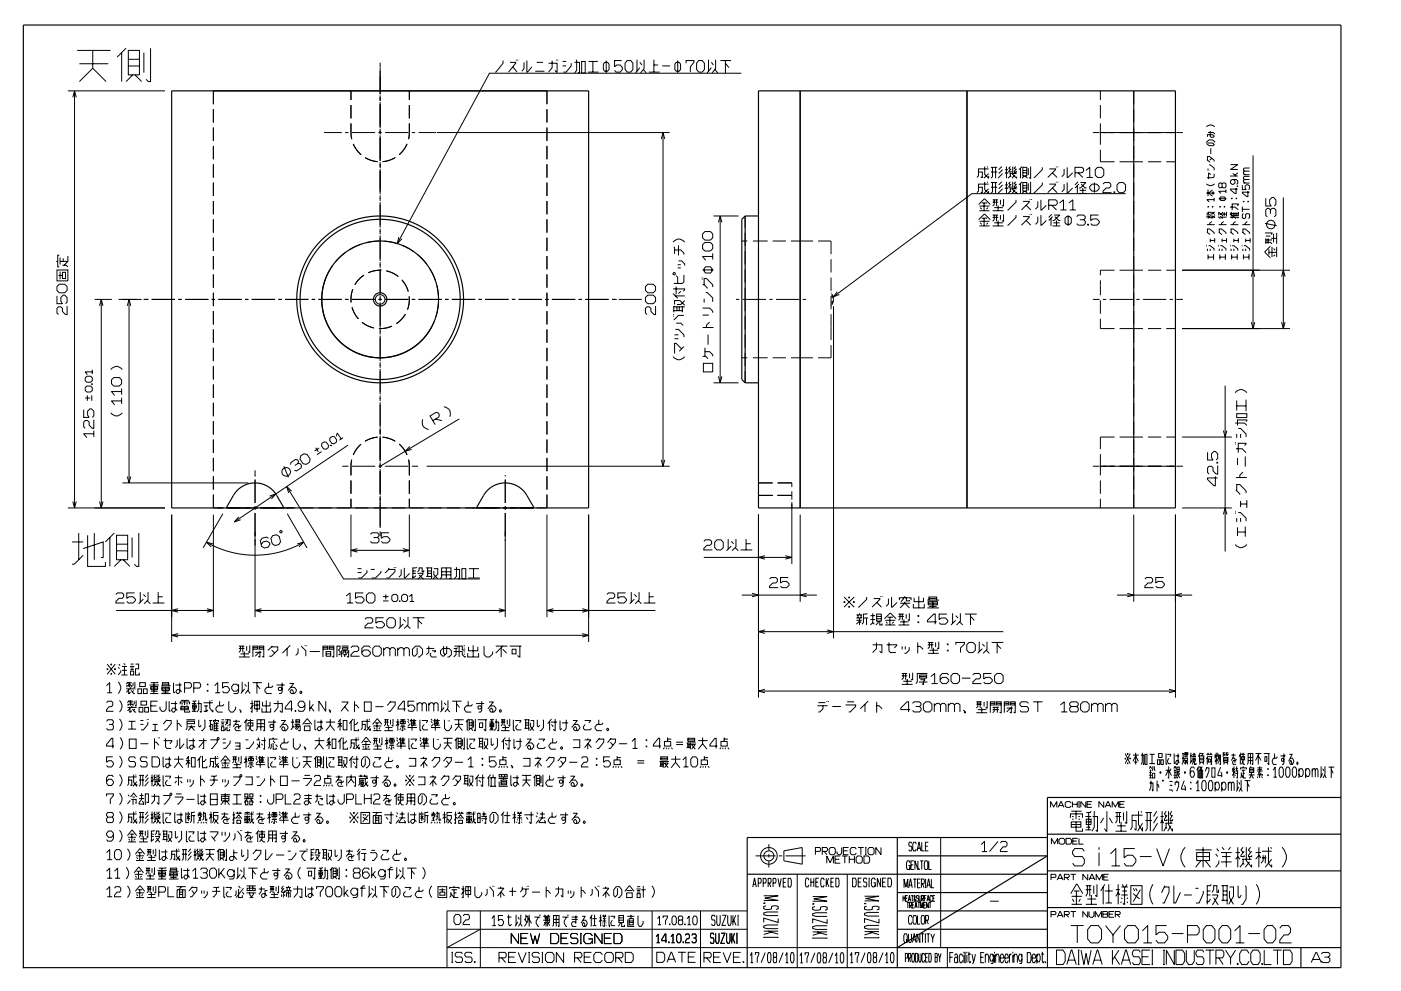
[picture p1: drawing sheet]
<svg xmlns="http://www.w3.org/2000/svg" width="420mm" height="297mm" viewBox="0 0 420 297" stroke-linecap="round" stroke-linejoin="round" font-family="sans-serif">
<g fill="none" stroke="#000" stroke-width=".3">
<path d="M23.1 15.1h10M23.8 19.1h8.7M27.8 15.1v5.3l4 4M36.5 15.8v8.6M37.8 14.4l-2.7 2.7M38.5 15.1h3.3v7.3h-3.3zM38.5 17.8h3.3M38.5 19.8h3.3M43.1 15.8v6M45.1 14.4v10h-.6l-.7-.6M114 18.8v1.4M150.8 18.1v.8l-2.1 2.7h-.2"/>
<path d="M152.9 18.7h1.7v.2l-2.1 2.7M154.8 17.9v.2M155.2 17.9v.2M157.1 18.7v1.8l-.6 .8M157.9 18.1v3.5h.3l1.2-1.6M160.9 18.7h1.9M164.5 18.9h2.5v2.7l-.6-.5M165.5 18.1v2.2l-1 1.3M166.8 17.9v.2M167.2 17.9v.2M168.7 18.4h1M168.7 19.7h1"/>
<path d="M171.2 18.9v.8l-1.5 1.9h-.8M172.2 18.7h1.5v3.2l-.4-.3M172.9 17.9v3.2l-.7 .8M174.4 18.4h1v3.5h-1zM176.5 18.4h2.7M177.7 18.4v3.2M181.3 18.7h.9l.4 .5v1.6l-.4 .5h-.9l-.4-.5v-1.6zM181.7 18.1v3.8M186.4 18.1h-2.2v1.9l.7-.5h1l.7 .8v.5l-.7 .8h-1.2l-.5-.5M188 18.1h1.1l.6 .8v1.9l-.6 .8h-1.1l-.6-.8v-1.9zM191 17.9v3.4M191.8 18.7l.7 .8"/>
<path d="M193.1 17.9v2.6l-1.1 1.4M196 19.5h1.3M196 17.9v3.7M198.5 19.7h2.4M202.7 18.7h.9l.4 .5v1.6l-.4 .5h-.9l-.4-.5v-1.6zM203.2 18.1v3.8M205.7 18.9v-.8h2.3v.6l-1 1.3v1.6M209.5 18.1h1l.7 .8v1.9l-.7 .8h-1l-.7-.8v-1.9zM212.4 17.9v3.4M213.3 18.7l.6 .8M214.5 17.9v2.6l-1 1.4M216 18.1h3.2"/>
<path d="M217.5 18.1v3.8M217.5 18.9l1 1.4M20.3 27.2h29.2M21.8 29.2l.5-2 .6 2M22.3 27.2v125M27.8 20.4l-4 4M39.8 22.4l-2 2M40.5 22.4l2 2M64 27.2v4M64 32.7v4M64 38.2v4M97.2 39.7h5.3"/>
<path d="M103.5 39.7h1M105.2 37l.2 4.7M105.2 27.2v2.8M105.2 31.5v4M105.5 39.7h7M113.5 39.7h1M114 20.3v7.9M114 28.6v1.6M114 30.6v7.6M114 38.6v1.6M115.5 39.7h7M122.7 37l-.2 4.7"/>
<path d="M122.7 27.2v2.8M122.7 31.5v4M123.5 39.7h1M125.5 39.7h5.3M131 39.7h69.8M153.7 20l1.3 1.6M160.5 21.3h2.7M164 27.2v4M164 32.7v4M164 38.2v4M176.2 21.6h3.2M191.8 20.3l-1.3 1.6"/>
<path d="M192.9 20.8l.8 1.1M194.5 21.6h3.2M198.8 39.7v100M213.3 20.3l-1.3 1.6M214.3 20.8l.9 1.1M222.2 21.9h-75.5l-27.6 51.1-3.9-.7M327.6 39.7h2M329.9 39.7h22.5M329.9 27.2v2.8M329.9 31.5v4M329.9 37v6.4M339.9 27.2v4"/>
<path d="M339.9 32.7v4M339.9 38.2v4M352.6 39.7h2M361.6 38a1.69 1.69 0 0 1 2.5 0M362.1 39.7h1.5l.5 .5M362.8 39.3v1.6l.3 .3h.5l.4-.3-.5-.5h-1.5v.6M64 43.7v4M64 49.2v4M64 54.7v4M105.9 43.1a8.8 8.8 0 0 0 2.3 3.2M109.4 47.2a8.7 8.7 0 0 0 3.8 1.3M114 40.6v7.6"/>
<path d="M114 48.6v1.6M114 50.6v7.6M114 58.6v1.6M118.5 47.2a8.8 8.8 0 0 1-3.8 1.3M122 43.1a8.7 8.7 0 0 1-2.3 3.2M164 43.7v4M164 49.2v4M164 54.7v4M198.2 41.7l.6-2 .5 2M293.3 51.6h1.2v1.6l-.5-.2M293.3 56.1h1.2v1.6l-.5-.2M295.2 49.9v2.4l1.2 1.1v-.7"/>
<path d="M295.2 54.5v2.3l1.2 1.2v-.7M295.9 49.9l.2 .3M295.9 54.5l.2 .2M296.4 50.6h-3.1v2.1l-.4 .5M296.4 55.2h-3.1v2.1l-.4 .4M296.4 52l-1.4 1.4M296.4 56.6l-1.4 1.4M297.1 50.2h1.8M297.1 51.6h1.8M297.1 54.7h1.8M297.1 56.1h1.8M297.5 50.2v2.8l-.4 .4"/>
<path d="M297.5 54.7v2.8l-.4 .5M297.6 59.9h1.6M298.1 59.9v1.4l-.5 .5M298.5 50.2v3.2M298.5 54.7v3.3M298.7 59.9v1.9M299.9 59.9v1.4M300.3 49.9l-.9 1M300.3 54.5l-.9 .9M300.6 52l-1.4 1.4M300.6 50.9l-1.2 1.1M300.6 56.6l-1.4 1.4"/>
<path d="M300.6 55.4l-1.2 1.2M300.8 59.7v2.1l-.4-.3M301.3 52l.4-.4 .5 .4M301.3 56.6l.4-.5 .5 .5M301.3 50.9h.9M301.3 55.4h.9M301.7 49.9v3.5M301.7 54.5v3.5M302.7 52h2.1M302.7 56.6h2.1M302.9 49.9l-.5 .5 .5 .5M302.9 52v.7l.2 .3"/>
<path d="M302.9 54.5l-.5 .4 .5 .5M302.9 56.6v.7l.2 .2M302.9 52.7l-.7 .7M302.9 57.3l-.7 .7M303.1 50.6l-.7 1h.7v-.3M303.1 55.2l-.7 .9h.7v-.2M303.6 49.9v2.4l1.2 1.1v-.4M303.6 54.5v2.3l1.2 1.2v-.5M304.3 52.5l-.9 .9M304.3 51.6v.4M304.3 56.1v.5M304.3 57l-.9 1"/>
<path d="M304.5 49.9l-.4 .5 .4 .5M304.5 54.5l-.4 .4 .4 .5M304.6 59.9v.7l-2.4 2.3h-.2M304.8 50.6l-.7 1h.7v-.3M304.8 55.2l-.7 .9h.7v-.2M305.9 50.4v3M305.9 54.9v3.1M306.4 49.9l-.9 1M306.4 54.5l-.9 .9M306.6 50.2h1.2v2.5h-1.2zM306.6 54.7h1.2v2.6h-1.2zM306.6 51.1h1.2"/>
<path d="M306.6 51.8h1.2M306.6 55.6h1.2M306.6 56.3h1.2M307.1 52.7l-.7 .7M307.1 57.3l-.7 .7M307.3 52.7l.7 .7M307.3 57.3l.7 .7M308.3 50.4v2.1M308.3 54.9v2.1M308.8 59.7v.2M309 49.9v3.5l-.5-.2M309 54.5v3.5l-.5-.3"/>
<path d="M309.3 59.7v.2M312 59.9v3h.3l1.4-1.4M312.5 50.2v.7l-2.4 2.3h-.2M312.5 54.7v.7l-2.4 2.3h-.2M314.6 50.6h1.8v.3l-2.3 2.3M314.6 55.2h1.8v.2l-2.3 2.3M315.5 51.8l1.4 1.4M315.5 56.3l1.4 1.4M316.7 49.9v.3M316.7 54.5v.2M317.1 49.9v.3M317.1 54.5v.2"/>
<path d="M319 50.6v1.7l-.7 .7M319 55.2v1.6l-.7 .7M319.9 50.2v3h.3l1.4-1.4M319.9 54.7v3h.3l1.4-1.4M322.3 51.8h2.1l.4-.5v-.7l-.4-.4h-2.1v3M323 55.6v2.4M323.2 51.8l1.4 1.4M323.2 54.5l-.9 .9M323.4 55.2l-1.1 1.1M323.4 58h2.4M323.7 57h1.8M323.9 54.7h1.6l-1.6 1.6h-.5"/>
<path d="M324.1 55.2l1.2 1.1h.5M324.6 56.3v1.7M325.5 51.1l1.2-.9v3M325.8 53.2h1.8M326.7 55.9l.7-.7h1.4l.7 .7v.7l-.7 .7h-1.4l-.7-.7zM328.1 54.7v3M329 50.2h1.2l.7 .7v1.6l-.7 .7h-1.2l-.7-.7v-1.6zM329.9 44.9v3.6h4.2M330.7 55.2l.4-.5h1.4l.5 .5v.7l-.5 .4h-.9l-.9 1v.4h2.5M333.9 57.5h.3v.2h-.3zM335.6 54.7h1.1l.7 .7v1.6l-.7 .7h-1.1l-.7-.7v-1.6zM335.6 48.5h7"/>
<path d="M337.4 58h-46l-41.6 31M339.9 43.7v4M339.9 49.2v4M339.9 54.7v4M344.1 48.5h4M349.6 48.5h2.8M361.6 55.1a1.69 1.69 0 0 0 2.5 0M361.6 57.9h2.5M361.8 47.9l.8 .8M362 48v-1.1h.6l1.4 1.1v.4M362.1 50.5v.7M362.1 56.8v2"/>
<path d="M362.5 49.4h.3l1.2 1v.6M363 52.3l-.7-.4v1.8M363 44.4v1.8M363.3 47.5l-.7 .5M363.5 56.9l-1.2 1 1.2 .9M363.6 57.3v1.1M364 59.8h-2.2l.7 .7M364 52.1v.9l-.4 .3h-1.8M364 59.3v1.1M364.1 42.7v-.2l-.6-.6h-1l-.7 .6v.6l.7 .6h1.1l.4-.3-.5-.5h-1.4M365.4 59.6h2.3M365.7 59.3l.3-.3h1l.4 .3v.5l-.4 .3h-1l-.3-.3z"/>
<path d="M366.4 55.1l-.4-.3-.6 .3v.9l.3 .3 .7-.3v-.9l.3-.3h.5l.3 .3v.9l-.3 .3h-.5l-.3-.3M367.5 57.3h-2.1l.6 .7M367.5 56.8v1.1M368.7 52.8h2.4M368.9 49.3h2.2l-2.2 1.5h2.2M369.2 59.4l.2 .2zM369.6 52l1 .8M369.7 53.8l.5 .4v.7l-.5 .4-.8-.4v-.7l.5-.4h1.2l.5 .4v.8l-.4 .3M370.6 59.4l.1 .2zM370.6 56.4v1.6h-.4l-1.3-1.1v-.2h2.2M370.9 55.8l.2 .1zM371.1 51.8l-.9 .7"/>
<path d="M372.4 55.5v1.3h1.2l-.3-.4v-.6l.8-.4 .5 .4v.8l-.3 .2M372.8 54.9h1.8M372.8 52.4h1.8M374.1 57.3v1.6h-.3l-1.4-1v-.3h2.2M374.6 53.8h-1.5l-.3 .3v.4l.5 .4M374.6 52.9h-1.5l-.3 .2v.4l.3 .3M374.6 51.3h-1.5l-.3 .3v.4l.5 .4M374.6 50.4h-1.5l-.3 .2v.4l.3 .3M375.7 46.6v51.9M379.5 59.4v2.3h1.6l-.5-.7v-1.1l.7-.7h.5l.7 .7v1.4l-.5 .4M384.7 59.2v39.3M16.8 78.3h.5"/>
<path d="M17.8 76.5h-.5v3.5h.5M18 77.2v2.1M18 78.3h2.3M18.7 79.5h1.2l.4 .5M18.9 77.4v.9M20.3 76.7v1.6l-1.1 1.2M64 60.2v4M64 65.7v4M64 71.2v4M64 76.7v4M99.6 79.7l-1 1.6M103.5 75.7l-2.9 2.8"/>
<path d="M108.3 73.2l-3.6 1.7M113.7 72.2l-4 .5M114 60.6v7.6M114 68.6v1.6M114 70.6v7.6M114 78.6v1.6M119.6 71.1l-.5 1.9 1.4-1.4M120.5 73.5l3.5 1.9M125.2 76.3l2.8 2.9M164 60.2v4M164 65.7v4M164 71.2v4"/>
<path d="M164 76.7v4M201.8 72.6a2.07 2.07 0 0 1 3.5 0M202 74l.2 .2v1.9M202.2 74.9h1.9l.9 .9v.5M203.2 79.3h.9M203.4 78.2h.9l1 .9v.5M203.4 73.5v3M210.6 73.4l.7-.7h1.7l.7 .7v1.1l-.7 .7h-1.7l-.7-.7zM210.6 70.1l.7-.7h1.7l.7 .7v1.2l-.7 .7h-1.7l-.7-.7zM211.6 80h1.4l.4 .4v1l-.4 .4h-1.4l-.5-.4v-1zM213.7 76.9h-3.1l1 1.1M213.7 75.9v1.9"/>
<path d="M213.9 64.7h7.5M215.4 66.7l.5-2 .5 2M215.9 64.7v50M222.4 72.2h1.6M223.4 64.7v3.5M223.4 69.7v4M223.4 75.2v4M225.7 72.2h4.4M227.4 64.7v3.5M227.4 69.7v4M227.4 75.2v4M231.6 72.2h4"/>
<path d="M237.1 72.2h6.7M245.3 72.2h3.8v4M249.1 77.7v4M293.4 61.3l1.6-1.6h.3l1.6 1.6M293.4 65.8l1.6-1.6h.3l1.6 1.6M293.6 63.2h3.1M293.6 61.8h3.1M293.6 67.7h3.1M293.6 66.3h3.1M293.8 62.2l.5 .5M293.8 66.8l.5 .4M294.3 60.8h1.6"/>
<path d="M294.3 65.4h1.6M295 60.8v2.4M295 65.4v2.3M296.2 62.2l-.5 .5M296.2 66.8l-.5 .4M297.6 65.1h1.6M297.6 63.2h3.2M297.6 60.6h1.6M297.6 67.7h3.2M297.6 64.4h1.6M298.1 64.4v1.4l-.5 .5M298.1 62.2h2.5"/>
<path d="M298.1 66.8h2.5M298.7 64.4v1.9M299.2 61.5v1.7M299.2 66.1v1.6M299.9 64.4v1.4M300.8 64.2v2.1l-.4-.2M304.6 64.4v.7l-2.4 2.4h-.2M306.7 60.4h1.9v.2l-2.4 2.3M306.7 64.9h1.9v.2l-2.4 2.4M307.6 61.5l1.4 1.4M307.6 66.1l1.4 1.4M308.8 64.2v.2"/>
<path d="M309.3 64.2v.2M311.1 60.4v1.6l-.7 .7M311.1 64.9v1.6l-.7 .7M312 64.4v3.1h.3l1.4-1.4M314.4 61.5h2.1l.4-.4v-.7l-.4-.5h-2.1v3M315.1 65.4v2.3M315.3 61.5l1.4 1.4M315.3 64.2l-.9 .9M315.5 67.7h2.4M315.5 64.9l-1.1 1.2M315.8 66.8h1.9M316 64.4h1.7l-1.7 1.7h-.5"/>
<path d="M316.3 64.9l1.1 1.2h.5M316.7 66.1v1.6M317.7 60.8l1.1-.9v3M317.9 62.9h1.9M319.3 65.4l.5-.5h.9l.5 .5v1.4l-.5 .4h-.9l-.5-.4zM320.2 64.4v3.3M320.4 60.8l1.2-.9v3M320.7 62.9h1.9M322.8 64.9l.5-.5h1.6l.4 .5v.5l-.4 .4M323.7 65.8h1.2l.4 .5v.7l-.4 .5h-1.6l-.5-.5M326.1 67.2h.2v.3h-.2zM329.3 64.4h-2.3v1.7l.7-.5h1.1l.8 .7v.5l-.8 .7h-1.3l-.5-.5"/>
<path d="M339.9 60.2v4M339.9 65.7v4M339.9 71.2v4M339.9 76.7v4M361.6 64.2h.7l.3 .2M361.6 73.5h.2M361.6 73.8h.2M361.6 65h1.2M361.8 69.6l.8 .8M361.8 67.3h2.3M361.8 64.6l.2 .1M362 69.7v-1.1h.6l1.4 1.1v.4"/>
<path d="M362 74.6v.6M362 65.2l-.2 .2M362.1 63.6h1.2l.8 .7M362.1 61.9l.2 .2zM362.1 63.5v.7M362.1 76.3v1.4M362.1 77.1h1.7M362.3 73.6h.5l1.2 1v.5M362.3 64.6v.9M362.8 71.5v1.1M362.8 74.6v.6M362.8 72.1h1.3"/>
<path d="M363 64.6l-.5 .4 .5 .4M363.3 66.4l-.7 .5v.4M363.3 64.8h.3l.5 .6M363.3 64.6v.9M363.5 61.9l.1 .2zM363.8 76.1v1.8M364.1 64.6l-.6 .6h-.4M364.1 63.5l-.8 .7h-.5M364.1 71.4v1.3M365.2 73.5h.2M365.2 73.8h.2M365.2 65l.7 .5"/>
<path d="M365.4 69.6l.8 .8M365.4 64.6v-1l1.1 1v.2M365.4 67.3h2.3M365.5 69.7v-1.1h.7l1.3 1.1v.4M365.5 74.6v.6M365.7 61.9l.2 .2zM365.7 77.1h1.7M365.7 76.3v1.4M365.7 64.8l.8 .7M365.9 73.6h.5l1.1 1v.5M366 65.1h1.7M366.4 72.1h1.3"/>
<path d="M366.4 71.5v1.1M366.4 74.6v.6M366.5 63.5v.3l-.8 .6M366.5 64.2h1.2M366.9 66.4l-.7 .5v.4M367 61.9l.2 .2zM367 63.6v1.1M367.4 76.1v1.8M367.7 63.5v1.3M367.7 71.4v1.3M368.7 65.1h2.5l-.1 .3M368.7 63.8l.4 .2h2.1"/>
<path d="M368.7 62.1h1.5l1 .8M368.7 73.5h.2M368.7 73.8h.2M368.7 64.2l.5 .4M368.9 69.6l.8 .8M368.9 67.3h2.3M369.1 69.7v-1.1h.6l1.4 1.1v.4M369.1 74.6v.6M369.2 63.5v1.1h2v-1.1M369.2 77.1h1.7M369.2 76.3v1.4M369.4 73.6h.5l1.2 1v.5"/>
<path d="M369.4 64.8v.7M369.7 64.8l.9 .7M369.9 72.1h1.3M369.9 63.6v1M369.9 71.5v1.1M369.9 74.6v.6M370.4 66.4l-.7 .5v.4M370.6 63.6v1M370.9 61.7l.3-.6h-1.8v1.9M370.9 76.1v1.8M371.2 71.4v1.3M372.3 73.5h.1"/>
<path d="M372.3 73.8h.1M372.4 69.6l.9 .8M372.4 67.3h2.4M372.4 62.7h2.2M372.4 61.9v1.6M372.6 69.7v-1.1h.7l1.3 1.1v.4M372.6 74.6v.6M372.8 64l-.4 .3v.9l.7 .3 .3-.3v-.9l.4-.3h.5l.3 .3v.9l-.3 .3M372.8 60.4l.1 .1zM372.8 77.1h1.6M372.8 76.3v1.4M372.9 73.6h.5l1.2 1v.5"/>
<path d="M373.4 72.1h1.4M373.4 71.5v1.1M373.4 74.6v.6M373.9 66.4l-.6 .5v.4M374.1 60.4l.2 .1zM374.4 76.1v1.8M374.8 71.4v1.3M379.2 69.8h2.1l-.2 .5M379.2 66.9l3.5 .7M379.5 72.6h1.4l.4 .5M379.5 71.4v1.7M379.5 71.9h1.8"/>
<path d="M379.5 70.7h1.4M380.2 71.4v1.7M380.4 75.6h2.3M380.4 74.7v1.6M380.9 64.1v-1.2l.4-.5h.7l.5 .5v1.6l-.5 .5M380.9 62.9l-.5-.5h-.5l-.4 .5v1.6l.4 .5M380.9 73.8l-1.7 1.6v.2l1.7 1.7M381.1 71.4h1.6M381.3 74v3M381.8 74.5l.5 .4M381.8 70v2.6M382.3 76.3l-.5 .5"/>
<path d="M382.7 69.8v3.3M382.7 74v3M17.1 88.7v2.3h1.6l-.5-.7v-1.2l.7-.7h.5l.7 .7v1.4l-.5 .5M17.1 85.9l.7-.7h1.6l.7 .7v1.1l-.7 .7h-1.6l-.7-.7zM17.1 80.9h3.2v3.3h-3.2zM17.5 82.5h1.2M18 81.4v2.3M18.7 81.6h.9v1.9h-.9zM20.1 91.7v2.6h-.5l-.9-1v-.9l-.5-.5h-.7l-.4 .5v1.4l.4 .5M28.4 89.7h5.1M29.8 91.7l.6-2 .5 2M30.4 89.7v62.5"/>
<path d="M35.5 89.7h7M38.2 91.7l.5-2 .5 2M38.7 89.7v55M43 89.7h1.5M45.5 89.7h7M53.5 89.7h1M55.5 89.7h7M63.5 89.7h1M64 82.2v4M64 87.7v4M64 93.2v4M64 98.7v4"/>
<path d="M65.5 89.7h7M73.5 89.7h1M75.5 89.7h7M83.5 89.7h1M85.5 89.7h7M93.5 89.7h1M95.5 89.7h7M103.5 89.7h1M105.5 89.7h7M105.8 86.7a8.8 8.8 0 0 0-.5 3.9M107.4 95.6a8.7 8.7 0 0 1-1.9-3.5 8.8 8.8 0 0 0 1.9 3.5M108.5 96.6a8.7 8.7 0 0 0 3.6 1.7"/>
<path d="M109.1 82.4a8.7 8.7 0 0 0-2.7 2.9M113.5 89.7h1M114 80.6v7.6M114 88.6v1.6M114 90.6v7.6M114 98.6v1.6M114.3 81a8.8 8.8 0 0 0-3.9 .7M114.3 81a8.7 8.7 0 0 0-3.9 .7M115.5 89.7h7M115.8 81.2a8.8 8.8 0 0 1 3.6 1.7 8.8 8.8 0 0 0-3.6-1.7zM117.5 97.7a8.7 8.7 0 0 1-3.9 .8M120.5 83.9a8.8 8.8 0 0 1 1.9 3.5 8.7 8.7 0 0 0-1.9-3.5"/>
<path d="M121.5 94.1a8.8 8.8 0 0 1-2.7 2.9M122.7 88.8a8.8 8.8 0 0 1-.5 4M123.5 89.7h1M125.5 89.7h7M128.8 80.5l1.7 3.6M130.2 96.3l-.9 1.8M131 85.5l.5 4M131.4 91l-.7 3.9M133.5 89.7h1M135.5 89.7h7M143.5 89.7h1M145.5 89.7h7"/>
<path d="M153.5 89.7h1M155.5 89.7h7M163.5 89.7h1M164 82.2v4M164 87.7v4M164 93.2v4M164 98.7v4M165.5 89.7h7M173.5 89.7h1M175.5 89.7h7M184.5 89.7h-1h1.4M185.5 89.7h6.9"/>
<path d="M193.5 89.1l.7-.7h1.6l.7 .7v1.2l-.7 .7h-1.6l-.7-.7zM193.5 85.9l.7-.7h1.6l.7 .7v1.1l-.7 .7h-1.6l-.7-.7zM196.5 91.7v2.6h-.4l-1-1v-.9l-.4-.5h-.7l-.5 .5v1.4l.5 .5M201.8 86.6h3.5l-.5 .7M201.8 81.9l.4-.2 .3 .4-.5 .3zM201.8 94.7h.2M201.8 94.3h.2M201.8 88l1.4 1.4M202 91.7v1.9M202 93.1h2.6M202 91.9h3.3M202.2 91.2v-1.1h1.7l1.4 1.4"/>
<path d="M202.5 98.7h.9l1.6 1.6v.7M202.5 88.7h2.8M202.7 96.8h1.4l.7 .7M202.7 82.6l.5 .5v1.8M202.7 85.9v2.3M202.9 91.9v1.2M203.2 80.3h.9M203.6 91.9v1.2M204.1 87.3l-.7 .7M204.6 91.7v1.9M205 94.5h-1.6l-1.4 1.4M205 82.4v2.1l-.4 .4h-2.6"/>
<path d="M205.3 90.1l-1.2 1.1h-1.2M210.4 83.7h.2M210.4 83.2h.2M210.6 92.3h2.1l1 1v.4M210.6 85.3h.5l.9 1.2M210.6 98.2h3.3M210.6 94.4h1.9M210.6 80.9h3.3M211.1 85.3v-1.8h.7l1.9 1.8v.7M211.1 89.5v1.2M211.6 87.7h.4l1.7 1.6v1.2M212.7 96.5l-.9 1v.7"/>
<path d="M220.6 89.7h1M222.6 89.7h7M223.4 80.7v4M223.4 86.2v7M223.4 94.7v4M227.4 80.7v4M227.4 86.2v7M227.4 94.7v4M230.6 89.7h1M232.6 89.7h7M240.6 89.7h1M249.1 83.2v4"/>
<path d="M249.1 88.7v4M249.1 94.2v7.7M249.1 87.7l.1 .2M249.2 91.5l-.1 .2M249.4 88.1l.1 .2M249.5 88.3l.4 1.4-.4 1.5M249.5 88.3v1.1M249.5 90.1v1.1M249.5 91.2l-.1 .2M249.9 91.7v99.6M251 87.4l-1.2 1.6 1.8-.7M327.6 89.7h2"/>
<path d="M329.9 95.5v3h4.2M329.9 84v4.5M329.9 90v4M330.6 89.7h1M332.6 89.7h7M334.1 81h-4.2v1.5M335.6 98.5h7M335.6 81h7M339.9 82.2v4M339.9 87.7v4M339.9 93.2v4M339.9 98.7v4"/>
<path d="M340.6 89.7h1M342.6 89.7h7M344.1 98.5h4M344.1 81h4M349.6 98.5h2.8M349.6 81h2.8M350.6 89.7h1M352.6 89.7h2M354.4 98.5h32.3M354.4 81h32.3M375.1 82.9l.6-1.9 .5 1.9M375.1 96.5l.6 2 .5-2"/>
<path d="M384.2 82.9l.5-1.9 .5 1.9M384.2 96.5l.5 2 .5-2M25.5 113.2l.5-.4h1.2l.5 .4v.9l-.5 .5h-1.2l-.5-.5zM25.5 119.3h1.5M26 115.7h1.2l.5 .5v.8l-.5 .5h-1.2l-.5-.5v-.8zM26.2 118.5v1.6M27.5 115l.2 .2zM27.5 118.5v1.6M27.7 111.4h-2.2l.7 .9M27.7 110.8v1.3M33.2 110.7a2.07 2.07 0 0 1 3.5 0M34.1 113.1h1.7l.7 .7v1.2l-.7 .7h-1.7l-.7-.7v-1.2z"/>
<path d="M36.5 117.3h-3.1l1 1.2M36.5 116.4v1.9M36.5 119.2v1.9M64 104.2v4M64 109.7v4M64 115.2v4M114 100.6v7.6M114 108.6v1.6M114 110.6v7.6M114 118.6v1.6M164 104.2v4M164 109.7v4"/>
<path d="M164 115.2v4M201.8 106.9a2.07 2.07 0 0 0 3.5 0M202.2 100.3h1.2M202.2 101.5h1.2M204.3 104.5l-1.6-1.6h-.5v3M205 103.8l-1.4 1.4M210.6 106.8h1l.7 .7M210.9 108.9h2.8v2.6h-2.8zM211.3 105.4h1.4l1 .9v.5M211.3 104.2v2.6M212.3 100.3v3M213.9 114.7h7.5"/>
<path d="M215.4 112.8l.5 1.9 .5-1.9M222.4 107.2h1.6M223.4 100.2v4M223.4 105.7v4M223.4 111.2v3.5M225.7 107.2h4.4M227.4 100.2v4M227.4 105.7v4M227.4 111.2v3.5M231.6 107.2h4M237.1 107.2h6.7M249.1 103.4v3.8h-3.8"/>
<path d="M339.9 104.2v4M339.9 109.7v4M339.9 115.2v4M367.3 115.6v49.7M370.3 117.7a2.07 2.07 0 0 1 3.5 0M373.5 119.8v3.5M25.1 122.8v2.3h1.6l-.4-.7v-1.2l.7-.7h.4l.7 .7v1.4l-.4 .5M28.1 130h-3l.9 1.2M28.1 125.8v2.6h-.4l-1-1v-.9l-.4-.5h-.7l-.5 .5v1.4l.5 .5M28.1 129.1v1.8M33.2 123.7a2.07 2.07 0 0 0 3.5 0M36.5 120.1h-3.1l1 1.2"/>
<path d="M64 120.7v4M64 126.2v4M64 131.7v4M64 137.2v4M85.1 139.8l1.4 3.3M88.4 139.5l1-.6 .6 .1 .4 .6-.1 .6-1.4 .9-.6-.1M89.4 138.9l.1-.7-.3-.4-.6-.1-1.4 .9-.1 .7M90.1 136.7l1-.7 1 .2 .9 1.3-.2 1-1 .7-1-.2-.9-1.4zM94.6 134.2l.8 1.2M95.7 134.3l-1.4 .9M96.4 135.3l-1.4 1M96.5 132.9l.7-.5 .7 .2 .6 .9-.1 .7-.7 .5-.7-.2-.6-.9z"/>
<path d="M98.9 131.3l.7-.5 .7 .1 .6 1-.1 .7-.7 .4-.7-.1-.6-1zM99.1 133.5l.2 .1zM100.8 130.8l.3-1 1.2 1.7M102.6 139.7h1.9M102.8 131.2l-1 .7M104.3 133.4l-34.1 23M105.4 137.8l-.2 4.7M105.5 139.7h7M108.2 133.1a8.8 8.8 0 0 0-2.3 3.2M113.2 131a8.8 8.8 0 0 0-3.8 1.2M113.5 139.7h1M114 128.4v1.8v-1.6"/>
<path d="M114 120.6v7.6M114 130.6v7.6M114 138.6v1.6M114.7 131a8.8 8.8 0 0 1 3.8 1.2M115.5 139.7h7M119.7 133.1a8.8 8.8 0 0 1 2.3 3.2M122.5 137.7l.2 4.8M122.9 133.8l-1.4 1.4 1.9-.5M123.5 139.7h1.8M126.7 125.7a2.08 2.08 0 0 0 1.8 3M127.9 139.7h72.9M129.8 126.1l1.8-1.1 .1-.7-.3-.6-.7-.1-1.8 1.1 1.6 2.6"/>
<path d="M130.6 125.6l1.9 .5M133.1 121.9a2.07 2.07 0 0 1 1.8 3M137.7 125.6l-23.7 14.1M164 120.7v4M164 126.2v4M164 131.7v4M164 137.2v4M198.2 137.8l.6 1.9 .5-1.9M327.6 139.7h2M329.9 139.7h22.5M329.9 136.1v6.4M334.1 131h-4.2v3.6"/>
<path d="M335.6 131h7M339.9 120.7v4M339.9 126.2v4M339.9 131.7v4M339.9 137.2v4M344.1 131h4M349.6 131h2.8M352.6 139.7h2M354.4 131h14.9M362 135.5v2.4h1.7l-.5-.7v-1.2l.7-.7h.4l.8 .7v1.4l-.5 .5M364.8 138.6h.3v.2h-.3zM365.1 139.5v2.6h-.5l-.9-1v-.9l-.5-.5h-.7l-.5 .5v1.4l.5 .5"/>
<path d="M366.8 129l.5 2 .5-2M370.3 126.8h2.8l.7 .7M370.3 133.1h.2M370.3 132.6h.2M370.5 134.5h1.9l1.1 1.2M370.7 124h3.1v1.2h-3.1zM370.7 120v3.1M370.7 130.1v1.1M370.7 121.7h2.8M371 137.3v2.1M371.2 128.4h.7l1.6 1.7v.9M371.9 130.1v1.1"/>
<path d="M373.1 133.6l.4-.7h-2.3v2.8M373.3 136.8v3.1M373.5 126.3l.3-.4h-2.8v1.6M20.3 152.2h29.2M21.8 150.3l.5 1.9 .6-1.9M23.6 159.8v8M28.3 159.8v8M29.8 150.3l.6 1.9 .5-1.9M34.3 159.8l-2.7 2.6M36.7 144.7h37.8M38.2 142.8l.5 1.9 .5-1.9M41.6 159.8v10h-.7l-.6-.7"/>
<path d="M51.5 154.2v38.2M64 148.2v4h3M64 142.7v4M64 154.2v30.8M66.8 154l-5.9 10.2M68 152.2h9.5M71.6 154.9l-1.4 1.5 1.9-.6M76.5 140.9v1.8v-.2M76.5 143.7v7M76.5 151.7v1M76.5 153.7v31.3M78 152.2h10.5"/>
<path d="M80.8 148.7l1.9-.7-1.3 1.5M84 159l.5 .2-.1 .5-.5-.2zM86 152.2h1.7M86 145.8l17 27.7h40.8M86.1 154l5.9 10.2M87.4 147.2l-1.4-1.4 .5 1.9M90 152.2h4M95.5 152.2h4M101 152.2h4M105.2 144v4M105.2 149.5v2.7M105.2 154.2v12.7"/>
<path d="M106.5 152.2h4M112 152.2h4M114 140.6v7.6M114 148.6v9.6M114 159.2v1.5M116.6 159.7h-2.3v1.6l.7-.5h1.2l.7 .7v.5l-.7 .7h-1.4l-.5-.5M117.5 152.2h4M122.7 144v4M122.7 149.5v2.7M122.7 154.2v12.7M123 152.2h4M128.5 152.2h4"/>
<path d="M134 152.2h4M139.5 152.2h10.5M150.5 152.2h9.5M151.5 142.5v.2M151.5 143.7v7M151.5 151.7v1M151.5 153.7v31.3M161 152.2h.2M164 148.2v4h-2.5M164 142.7v4M164 154.2v30.8M176.5 154.2v38.2"/>
<path d="M227.4 144.7h4.2M227.4 154.2v54.9M227.4 148.5h4.2M233.1 144.7h4.3v1.3M233.1 148.5h4.3M237.4 147.2v2.5M237.4 150.5v18.6M239.9 154.2v26.2M329.9 144v4M329.9 149.5v2.7M339.9 142.7v4M339.9 148.2v4"/>
<path d="M339.9 154.2v26.2M352.4 154.2v54.9M354.4 152.2h14.9M364.3 142.8v2.8h-.4l-1.9-1.9v-.5h3.1M366.8 154.2l.5-2 .5 2M370.3 153.4h.2M370.3 153.9h.2M370.5 146.9l1.2 1.4M370.5 143.1h3.3M370.7 147.1v-1.9h1l1.8 1.9v.7M370.7 155.3v1.1M371 158.1v2.5"/>
<path d="M371 159.5h2.3M371.2 153.6h.7l1.6 1.7v.9M371.9 150.1v1.9M371.9 155.3v1.1M371.9 151.1h1.9M372.6 141.5l-.9 .9v.7M373.3 157.8v3.1M373.8 149.9v2.3M21.6 162.4h3.3M24.9 166.4l-2.6 2.7h-.7M24.9 164.4l6-2v4.7h-.6M26.3 160.4v9.4h5.3v-1.4"/>
<path d="M32.9 161.1v8.7M34.7 178.2l.5-.5h1.4l.5 .5v.7l-.5 .4h-.9l-1 1v.4h2.6M34.9 160.4h3.4v7.4h-3.4zM34.9 163.1h3.4M34.9 165.1h3.4M36.3 167.8l-2 2M36.9 167.8l2 2M39.6 161.1v6M40.3 177.7h-2.3v1.6l.7-.4h1.2l.7 .7v.4l-.7 .7h-1.4l-.5-.4M42 177.5v3M43 179.6l-1.4 1.4M43 178.2l.7 .7"/>
<path d="M44.4 177.5v2.3l-1.2 1.2M47.4 178.9h1.4M47.4 177.5v3.2M61.9 162.5l3.3 1.6 3.8 1.3 3.5 .7 3.7 .3 3.7-.2 4-.8 3.5-1.1 3.6-1.8M63.8 163l-1.9-.5 1.4 1.4M80.5 161.3l-.6-.3-1.3 .3-.6 .8 .4 1.6 .9 .5 1.1-.2 .5-.9-.1-.4-.8-.5-1.2 .2-.5 .9M81.7 160.5l1.2-.2 .8 .5 .4 1.6-.5 .8-1.2 .3-.8-.5-.4-1.6zM89.1 163l1.9-.5-1.4 1.4M103.8 178.6l1.1-.9v3M105.2 164.9h17.5M107.1 164.4l-1.9 .5 1.9 .6M107.2 170.4h1.2"/>
<path d="M107.2 171.6h1.2M108.9 177.7h-2.3v1.6l.7-.4h1.1l.7 .7v.4l-.7 .7h-1.4l-.4-.4M109.8 178.4l.7-.7h1.2l.7 .7v1.6l-.7 .7h-1.2l-.7-.7zM110 170.9v.7l-1.6 1.6h-1M111 160.1l.5-.4h1.6l.5 .4v.5l-.5 .5M111.2 170.7h1.1M112 161.1h1.1l.5 .4v.7l-.5 .5h-1.6l-.5-.5M114.2 171.1v.5l-1.6 1.6h-1.2M114.8 178.8h1.7M115.7 178.1v1.5M116.5 170.7h1.9v.7l-1.9 1.8h-.7M116.5 170.2v.5l-1.1 .9"/>
<path d="M117.9 178.1h.9l.4 .5v1.2l-.4 .5h-.9l-.4-.5v-1.2zM118.2 170v.2M118.6 170v.2M120.3 170.7v1.6l-.7 .7M120.4 178.6l.5-.5h.8l.5 .5v1.2l-.5 .5h-.8l-.5-.5zM120.8 164.4l1.9 .5-1.9 .6M121.2 170.2v3h.2l1.4-1.4M122.7 178.8l.8-.7v2.2M123.8 171.1h.9M123.8 171.8h.9M124.7 172.5l-.5 .5h-.7M124.9 170l-.2 .2h-.9v3.3"/>
<path d="M125.2 171.8h1.6v.3l-1.4 1.4h-.2M125.6 172.3l1.4 1.2M127 170.9v.5h-.4v-1.2h-1v.7l-.4 .5M127.7 172.8h1.9M127.7 170.2h1.9M128.2 171.1h1.2M128.2 171.8h1.2M128.2 170.2v2.6M129.4 170.2v3.3M130.1 170.4h1.1v1.7l-1.4 1.4M130.1 171.1v1.2l1.1 1.2M132.4 171.4h2.8"/>
<path d="M132.4 172.3h2.8M133.8 170.2v3.3M134.7 173.2l.5 .3v-3.3h-2.8v2.8l-.5 .5M136.1 170.7h1.7v2.8l-.5-.3M136.8 170v2.8l-.7 .7M138.5 170.4h1.1v3.1h-1.1zM140.3 173.2h3.5M140.6 170.4h3M142 170.4v2.8M181.9 178.2l.5-.5h1.4l.5 .5v.7l-.5 .4h-.9l-1 1v.4h2.6M187.5 177.7h-2.3v1.6l.7-.4h1.2l.7 .7v.4l-.7 .7h-1.4l-.5-.4M189.2 177.5v3"/>
<path d="M190.2 179.6l-1.4 1.4M190.2 178.2l.7 .7M191.6 177.5v2.3l-1.2 1.2M194.6 178.9h1.4M194.6 177.5v3.2M211 162.3l.5-.5h1.4l.4 .5v.7l-.4 .4h-1l-.9 1v.4h2.6M211 167.1h26.4M214.3 162.5l.7-.7h1.1l.7 .7v1.6l-.7 .7h-1.1l-.7-.7zM218.3 161.6v3M219.2 163.7l-1.4 1.4M219.2 162.3l.7 .7M220.4 164.1l.9 1"/>
<path d="M220.6 161.6v2.3l-1.1 1.2M222 164.8h3.5M222.4 178.4h22.5M223.7 163h1.4M223.7 161.6v3.2M225.5 177.8l1.9 .6-1.9 .5M229.3 166.5l-1.9 .6 1.9 .5M230.7 173.5l.5-.4h1.4l.4 .4v.8l-.4 .4h-.9l-1 1v.4h2.6M235.5 166.5l1.9 .6-1.9 .5M236.3 173.1h-2.3v1.6l.7-.4h1.1l.8 .6v.5l-.8 .7h-1.4l-.4-.4M241.8 177.8l-1.9 .6 1.9 .5M253 178.9l3.1 3.1"/>
<path d="M254.4 178.9h.3v.3h-.3zM256.1 178.9l-3.1 3.1M259.8 178.9v.7l-2.3 2.4h-.3M261.9 179.4h1.9v.2l-2.4 2.4M264 178.7v.2M264.5 178.7v.2M266.3 179.4v1.6l-.7 .7M267.3 178.9v3.1h.2l1.4-1.4M269.6 179.9v-.7h3.5v.7M270.8 179.2v.4l-.7 .7M271.2 178.7v.5M271.7 179.2v.9h.9v-.2"/>
<path d="M274 179.2v1.1h2.8v-1.1M275.4 178.7v3.5M278 179.9h3.5M278.5 179.9v-1h2.3v1M278.5 179.4h2.3M334.9 178.4h22.5M338 177.8l1.9 .6-1.9 .5M343.2 173.5l.5-.4h1.4l.4 .4v.8l-.4 .4h-1l-.9 1v.4h2.6M348.8 173.1h-2.3v1.6l.7-.4h1.2l.6 .6v.5l-.6 .7h-1.5l-.4-.4M354.3 177.8l-1.9 .6 1.9 .5M370.3 163.2a2.07 2.07 0 0 0 3.5 0M32.1 199l2.5 3.1"/>
<path d="M33.3 199l.1 .3zM34.6 199l-2.5 3.1M34.7 183h29.3M35.4 200l.4 .4M35.6 199l.4 .5M36.6 199.7h1.5M37.1 198.8l.4 .5M37.3 199.7v2.6M38.9 199.7h1.4M39.1 199h1M40.6 199h1v1.4h-1v1.9h1.1v-.7M44.1 180l1 1"/>
<path d="M45.8 180.7h3.5M51.5 190.4h125M53.4 189.9l-1.9 .5 1.9 .5M53.4 182.4l-1.9 .6 1.9 .5M62 182.4l2 .6-2 .5M71.6 196.9h3.3M71.6 193.6h1.6M71.6 194.3h1.6M72.1 193.6v1.4l-.5 .5M72.1 196h2.5M72.8 193.6v1.9M73.2 195.3v1.6"/>
<path d="M73.9 193.6v1.4M74.9 193.4v2.1l-.5-.2M75.8 194.6h1.4v-1h-1.4v3.3M75.8 194.1h1.4M76.5 183h75M76.5 195.5h1.9M77.7 194.1h1.4M77.7 195.5l-1.2 1.2M77.9 195v1.9l-.5-.2M78.4 182.4l-1.9 .6 1.9 .5M79.1 194.6h-1.4v-1h1.4v3.3l-.5-.2M81.4 193.9h1.9v.9l-1.9 1.9h-.7"/>
<path d="M81.4 194.8l.9 .9M81.6 193.6l-1.1 1.2h-.3M86.1 194.3v2.4M87 193.4l-2.3 2.3M89.3 194.3v1.4l-.7 .7M90.3 193.6l1.4 1.4v1.7M91.4 193.4v.2M91.9 193.4v.2M92.8 195.3h3.1M96.8 194.6h1.4v-1h-1.4v3.3M96.8 194.1h1.4M97.7 195.3h1.4v1.4h-1.4z"/>
<path d="M97.7 196h1.4M98.7 194.1h1.4M100.1 194.6h-1.4v-1h1.4v3.3l-.5-.2M101.5 196.2h.4v-.9l-.4-.5 .4-.5v-.7h-.9v3.3M102.4 193.6h2.1M102.6 194.1h1.7v.5h-1.7zM102.9 196.2h1.1M103.1 195l-.2 .7h-.5M103.3 196.2v.7M103.6 195v.7h.4l.5-.4M104 180.7h1.9M104 196.7l.5 .2v-1.9h-2.1v1.9"/>
<path d="M105.2 194.1l.5-.5h1.4l.4 .5v.7l-.4 .5h-1l-.9 .9v.5h2.6M109.4 185.6l.5-.5h1.4l.4 .5v.7l-.4 .5h-1l-.9 .9v.5h2.6M111 194.1l-.4-.5h-1.4l-.7 .7v1.7l.7 .7h1.1l.7-.7v-.5l-.7-.7h-1.1l-.7 .7M112.4 193.6h1.2l.7 .7v1.7l-.7 .7h-1.2l-.7-.7v-1.7zM114.8 180.1h1.7M115 185.1h-2.3v1.7l.7-.5h1.1l.7 .7v.5l-.7 .7h-1.4l-.4-.5M115 194.8l.7-.7h.7l.5 .5v2.1M115 194.1v2.6M116.6 185.1h1.2l.7 .7v1.7l-.7 .7h-1.2l-.7-.7v-1.7zM116.9 194.6l.4-.5h.7l.5 .5v2.1M119.2 194.8l.7-.7h.7l.5 .5v2.1M119.2 194.1v2.6"/>
<path d="M119.7 180.1l.2 .2zM120 184.9v3M120.9 187l-1.4 1.4M120.9 185.6l.7 .7M121.1 194.6l.4-.5h.7l.5 .5v2.1M122.1 187.5l.9 .9M122.3 184.9v2.3l-1.2 1.2M122.8 180.3h1.3M123.7 185.1h3.5M125 194.1v1.9l-.9 .7-.5-.5v-1.6l1-1h1.1l1 1v1.4l-1 .9h-.4M125.3 185.1v3.3M125.3 185.8l1.2 1.2"/>
<path d="M127.8 194.3h2.4M128.5 193.6v1.9l-.7 .7M129.2 195.7l-.2 .7 .5 .5h1.4M129.5 195h1.1l-.4 .5M133 193.6v2.1l.4 .5M133.9 193.6v2.1l-.9 1-1-.7v-1l.7-.7h1.9l.7 .7v1.2l-.7 .7h-.5M136 195.3h2.6v.9l.7 .7h.2v-.2M136.2 193.6h2.4v1.2h.9M136.7 194.3v1.9l-.7 .7M137.2 194.1l-.3 .2h-.9M137.6 193.6v3.3M139 194.1l.3 .2"/>
<path d="M139 196l.3 .2M139.3 193.4l-.3 .2M139.3 195.3l-.3 .2M140.2 195.7v1.2h3.3v-1.2M140.4 193.9v1.1h2.8v-1.1M141.8 193.4v3.5M145.1 193.6v2.6l.7 .7h.9l1-.9v-.7M148.6 193.6h3.5M149.5 182.4l2 .6-2 .5M150.2 194.1v2.8M150.7 193.6l-2.1 2.1M150.7 194.6l1.2 1.1"/>
<path d="M152.8 193.6h3.5M153.5 194.6h1.2v1.4h-1.2zM155.8 193.6v3.3l-.7-.5M164 183h32.5M165.9 182.4l-1.9 .6 1.9 .5M174.5 189.9l2 .5-2 .5M174.5 182.4l2 .6-2 .5M191.3 180l1 1M193 180.7h3.5M227.4 189.3h73.4M229.3 188.8l-1.9 .5 1.9 .5M248 188.8l1.9 .5-1.9 .5"/>
<path d="M253 180.3h.3v.3h-.3zM254.4 181.7h.3v.3h-.3zM255.8 180.3h.3v.3h-.3zM256.7 185.9h1.7M256.7 185.2h1.7M256.7 184.3h1.7M257.2 184.3v.9M257.7 183.8v.5M257.7 185.2v2.1M258.1 186.6l-.4-.5-1 1M258.1 184.3v.9M258.8 185.2h1.4"/>
<path d="M259.8 185.2v2.1M260 183.8l-.2 .2h-1v2.6l-.4 .5M260.9 185.7h1.4M260.9 184.5h1.4M261.6 193.2h2.8v2.4l-.7-.5M261.6 183.8v2.8M262.1 187.1l-.5-.5-.7 .7M262.8 192.5v1.9l-1.2 1.2M262.8 184h1.4v2.1h-1.4zM262.8 185.4h1.4M262.8 184.7h1.4M262.8 180.6l1.4 1.4"/>
<path d="M263.3 186.1v.5l-.7 .7M263.7 186.1v1.2h.7v-.5M265.1 185.4l1.7-1.6h.2l1.6 1.6M265.4 185.9h3M265.4 187.3h3M265.6 186.4l.5 .4M265.8 193.2h3l-.7 1M266.1 185h1.6M266.5 192.5v2.6l.5 .5h1.6M266.8 185v2.3M267.9 186.4l-.4 .4M269.3 184.7h1.7"/>
<path d="M269.3 187.3h3.3M269.3 184h1.7M269.8 184v1.4l-.5 .5M269.8 186.4h2.6M269.8 182.2l1.4-1.4 1.4 1.4M269.8 180.8h3.1M270.5 193.7v.9M270.5 184v1.9M271 185.7v1.6M271.2 180.3v.5M271.4 193.7v.9M271.7 184v1.4"/>
<path d="M272.6 193.9v1l-1 .9h-.4M272.6 183.8v2.1l-.5-.2M273.8 181v1.2h3.3v-1.2M275.1 193.7h.7l1 .9M275.1 192.5v3.3M275.2 186.4h.2v.2h-.2zM275.2 184.5h.2v.2h-.2zM278 182.2h3.5M278.2 195.8h3.2M278.2 192.5h1.6M278.2 193.2h1.6M278.2 180.3h2.8v1h-2.8z"/>
<path d="M278.2 180.8h2.8M278.5 181.7h2.3M278.6 192.5v1.4l-.4 .5M278.6 194.9h2.6M279.3 192.5v1.9M279.6 180.3v1.9M279.8 194.2v1.6M280.5 192.5v1.4M280.8 186.4h-2.8v-.5l1.9-1.9h.5v3.1M281.4 192.3v2.1l-.4-.2M283.9 184h-2.4v1.7l.7-.5h1.2l.7 .7v.5l-.7 .7h-1.4l-.5-.5M284 194.9h.2v.2h-.2z"/>
<path d="M284 193h.2v.2h-.2zM285.6 183.8v3M286.5 185.9l-1.4 1.4M286.5 184.5l.7 .7M286.6 193.2v-.7h2.5v.5l-1.1 1.2v1.4M287.7 186.4l.9 .9M287.9 183.8v2.3l-1.2 1.2M289.3 184h3.5M290.5 192.5h1.2l.7 .7v1.7l-.7 .7h-1.2l-.7-.7v-1.7zM290.9 184v3.3M290.9 184.7l1.2 1.2M293.6 192.3v3"/>
<path d="M294.5 194.4l-1.4 1.4M294.5 193l.7 .7M295.7 194.9l.9 .9M295.9 192.3v2.3l-1.2 1.2M297.3 192.5h3.5M298.9 192.5v3.3M298.9 193.2l1.2 1.2M31.9 205.5l1-.9v3M31.9 210.6l.4-.5h1.1l.4 .5v.7l-.4 .5h-.7l-.8 .9v.5h2.1M31.9 216.2l.4-.5h1.3l.4 .5v.4l-.4 .5M32.1 200.4l.2 .3zM32.1 207.6h1.5"/>
<path d="M32.7 217.1h.9l.4 .5v.7l-.4 .4h-1.3l-.4-.4M33.3 201.8l.1 .3zM34.4 200.4l.2 .3zM35.4 204.4a2.36 2.36 0 0 1 0 3.5M35.8 209.9a2.37 2.37 0 0 1 0 3.5M35.8 215.5a2.37 2.37 0 0 1 0 3.5M36.2 200.9v.5l-.8 .9M36.4 202.3h1.8M36.6 200.9h1.5M37.8 206.5h2.8M38 206v-.5h1.5v.5M38.2 204.6h1.3"/>
<path d="M38.2 212h2.8M38.4 211.5v-.4h1.5v.4M38.4 204.4l-.6 .7M38.4 205.1h.9M38.4 218.5h2.4M38.6 206.7v1.2M38.6 210.1h1.3M38.6 216.2h2M38.8 206.5l-1 .9M38.8 204.4v1.6M38.8 209.9l-.6 .7M38.8 210.6h.9"/>
<path d="M38.9 212.2v1.2M39.1 201.1h1v1.2h-1zM39.1 207.4l-.3 .5h-.4M39.1 212l-.9 .9M39.1 200.7h1M39.1 200.2h1M39.1 206v.5M39.1 209.9v1.6M39.3 206.9l.8 1h.3M39.5 212.9l-.4 .5h-.3M39.5 211.5v.5M39.5 216.2v2.3"/>
<path d="M39.7 212.5l.7 .9h.4M39.9 204.6v.9M40.1 206.9l-.4 .5M40.3 210.1v1M40.4 204.4v1.6h-.3M40.4 212.5l-.3 .4M40.8 209.9v1.6h-.4M41.3 206.5h1.1v1.4h-1.1zM41.7 212h1.1v1.4h-1.1zM41.9 204.6h1.7v1.2h-1.7zM42.1 215.9h.9M42.1 217.1h.9"/>
<path d="M42.3 210.1h1.6v1.2h-1.6zM43 206.5h1.1v1.4h-1.1zM43.4 212h1.1v1.4h-1.1zM44.1 215.5v.2M44.3 216.4v.7l-1.3 1.6h-.7M44.5 215.5v.2M44.8 205.3h2.8M45 207.9h2.4M45.2 205.8h2.1v.9h-2.1zM45.2 207.2h2.1M45.2 206.2h2.1M45.2 211.5h1.7"/>
<path d="M45.6 219h1.8M45.8 217.1h1.5M46.1 204.6v3.3M46.5 217.1v1.9M47.3 210.1h-2.1v3.1h2.1M47.4 204.4l-.1 .2h-2.1M48.3 207.9h2.8M48.3 205.5h2.8M48.5 206h2.3v.9h-2.3zM48.5 206.5h2.3M48.7 205.5v-.9h1.9v.9M48.7 205.1h1.9"/>
<path d="M48.7 207.4h1.9M49.6 206v1.9M49.8 210.1v2.4l-.5 .7h-.8l-.5-.7v-.7M49.8 215.9h1.5v1l-1.5 1.8h-.5M50 215.7l-1.1 1.2M50.7 210.1v2.8l.2 .3 .2-.3M51.3 210.8h1.8M52 204.6v2.8l.2 .2 .2-.2M52.6 210.1v2.8l-.4 .5h-.4l-.3-.5 .3-.7h.8l.5 .7M52.6 205.3h1.8M53.1 216.9h.6l.7 .9M53.1 215.7v3.3"/>
<path d="M53.9 204.6v2.8l-.4 .5h-.4l-.3-.5 .3-.7h.8l.5 .7M54 211.1v-.7h2.8v.7M54.2 211.8h2.2v.9h-2.2zM54.2 212.2h2.2M54.2 209.9h2.4M54.4 210.8h.4M54.4 211.3h.4M55.3 206.2h1.7l.4-.4v-.7l-.4-.5h-1.7v3M55.3 211.8v1.6h1.5v-.5M55.3 209.9v1.4M55.9 210.8h.4M55.9 211.3h.4"/>
<path d="M55.9 215.7h2.6M56.1 216.9h2.2v-.7h-2.2v2.1l-.4 .4M56.4 217.8h2.1M57.4 217.3v.5l.9 1.2M57.4 217.8l-1 1.2M57.5 210.8h1.3M57.5 213.2h1.3M57.7 211.3h1.1v.9h-1.1zM57.7 212.7h.9M57.7 211.8h1.1M58.1 206.2h1.7l.3-.4v-.7l-.3-.5h-1.7v3M58.3 210.1v3.1"/>
<path d="M58.8 209.9l-.2 .2h-.9M59.2 210.8h1.1v2.6l-.4-.2M59.6 209.9v2.8l-.6 .7M59.6 215.7v1.9l.3 .2 .4-.5M61 210.6h2.8M61.2 211.5h1.1M61.3 215.7l.1 .2v2.1l-.7 1h-.4M61.8 211.5v1.7M62.1 206.9l.2 .3zM62.1 205.1l.2 .2zM62.3 212.7l-.3 .5h-1M62.7 215.9h.9"/>
<path d="M62.9 209.9v2.3l.9 1.2v-.7M63.1 215.9v2.8h.5v-1.6h-.5M63.1 217.3l-.4 .5M63.4 209.9l.2 .2M64 216.4v-.5h1.5v.5M64.2 216.9h1.3M64.2 217.6h1.3M64.2 218.3h1.3M64.3 205.5l1-.9v3M64.5 207.6h1.5M64.6 215.5v.7l-.4 .4v2.4h1.3M65.1 216.4l-.2 .2v2.4"/>
<path d="M65.8 210.1v1.4M66.2 216.4h1.1M66.4 217.8h.7v1.2h-.7zM66.4 215.7h.7M66.4 216.9h.7M66.4 217.3h.7M67.1 211.1l-.3 .4h-1.5l-.6 .7v.5l.6 .7h1.5M67.5 215.7h1.5v1.6l-.4-.2M67.7 218v.5l-.4 .5M67.7 216.2l.6 .7M68.1 217.8v1.2h.7v-.5M68.3 215.7v.7l-.8 .9"/>
<path d="M68.3 217.3l.1 .3M68.6 204.6h-1.9v1.6l.6-.4h.9l.6 .7v.4l-.6 .7h-1.1l-.4-.4M68.6 210.1v2.6l.5 .7h.8l.7-.9v-.7M68.8 217.8l.2 .2M69.9 216.2h2M70.4 217.1h1l.2 .2v1.2M70.8 215.7v.9l-.9 1.2M71.5 205.1v2.3l-.4 .5h-1.1M71.5 205.8l-.5-.7h-1l-.5 .7v.7l.5 .7h1l.5-.7M71.7 212.7l.6 .7h-.2v-.5M72.3 217.3l-.4 .5h-1.1l-.4 .5 .4 .7h1.3M72.6 204.4v3"/>
<path d="M73.3 206.5l-1.1 1.4M73.3 205.1l.6 .7M73.8 215.9v3.1M74.1 215.9h1.9M74.1 215.5l-.9 1.1M74.3 206.9l.7 1M74.3 216.6h1.5v1h-1.5zM74.5 204.4v2.3l-1 1.2M74.7 218l.7 1h.6M75 210.8h1M75.1 215.5v2.5l-.8 1M75.6 209.9v3.5l-.4-.2"/>
<path d="M75.7 204.6h2.8M76 211.3l-1 1.2M76.3 210.1h1.5v2.4h-1.5zM76.3 211.3h1.5M77 204.6v3.3M77 205.3l1 1.2M77.1 210.1v3.3M77.1 217.8h2.2M77.1 216.9h2.2M78.2 215.7v3.3M78.5 212.2v1.2h2.6v-1.2M78.7 210.4v1.1h2.2v-1.1"/>
<path d="M78.9 218.7l.4 .3v-3.3h-2.2v2.8l-.4 .5M79.8 209.9v3.5M80.4 216.4h2.4M80.5 204.6v1.4M81.1 217.1h.6l.4 .5-.4 .4h-.6l-.2-.2zM81.8 205.5l-.3 .5h-1.5l-.6 .7v.5l.6 .7h1.5M82 210.8h2.6v2.6h-.3l-.4-.5M82.1 215.7v2.8l-.4 .5h-.6M82.9 205.3h2.4M83.3 209.9v2.1l-1.1 1.4M83.7 206h.5l.4 .5-.4 .4h-.5l-.2-.2zM84.3 215.9h1.3l-1.7 2.1"/>
<path d="M84.6 204.6v2.8l-.4 .5h-.5M84.6 217.1h1.2l.5 .7v.5l-.5 .7h-1l-.4-.7 .6-.5 .4 .5v.7M86.8 204.8h1.3l-1.7 2.1M87.2 206h1.1l.5 .7v.5l-.5 .7h-1l-.3-.7 .5-.5 .4 .5v.7M87.2 216.4h.9M87.8 212.5h-2.3v-.5l1.5-1.9h.4v3.1M87.8 215.5v2.5M88.1 217.6l-.9 1.1M88.3 217.1h1.7M88.5 212.9l.1 .3zM88.7 217.6h1.3v1.4l-.6-.3M88.7 215.7h1.1v.9h-1.1z"/>
<path d="M88.7 216.2h1.1M88.9 217.1l-.6 .9M89.3 217.6l-.8 .9M89.8 217.6l-.9 1.1M90.1 207.2l.4 .2-.2 .5-.4-.3zM90.7 217.1l1.3-1.6 1.5 1.6M91.3 217.6h1.6v1.4h-1.6zM91.3 216.9h1.6M91.4 211.3l-.6 .7h-.9l-.6-.7v-.5l.6-.7h.9l.6 .7v1.7l-.6 .7h-1.1l-.4-.5M92.8 209.9v3.3M93.2 212l1 1.2M94 211.1l-1.2 1.4"/>
<path d="M94.4 215.7v2.8l.2 .2 .2-.2M94.9 216.4h1.9M96.3 215.7v2.8l-.4 .5h-.4l-.4-.5 .4-.7h.8l.5 .7M97.7 210.1v3.1l-2.1-3.1v3.1M97.7 219l1.3-1.7 1.3 1.7M97.7 216.4h2.8M98.5 212.7l.6 .7h-.2v-.5M99 215.5v1.8M101.2 216.9h1.3M101.9 215.7v3.3M102.1 215.5l-.7 .9M102.4 210.4h1.9v.2l-2.1 2.6"/>
<path d="M102.5 217.8l-.6-.7-.7 .9M102.9 215.9h1.1v2.8h-1.1zM103.3 211.8l1.2 1.4M105.3 216.2v2.8M105.8 215.5l-1.1 1.4M106.2 215.5v3.5h1.3v-.5M106.3 211.3h.5l.8 .9M106.3 210.1v3.3M107.3 216.4l-.5 .7h-.6M108.6 217.1h.9v1.6l-.4-.2M109.2 210.4h2.1v2.8h-2.1zM110.1 215.5v2.3l.9 1.2v-.7"/>
<path d="M110.6 215.5l.2 .2M111 216.2h-2.4v2.1l-.4 .4M111 217.6l-1.1 1.4M111.7 217.1l1.3-1.6 1.5 1.6M111.9 219h2.4M111.9 217.6h2.4M112.1 218l.3 .5M112.4 216.6h1.4M112.5 211.8h2.5M113 216.6v2.4M113.9 218l-.3 .5M115.2 219h2.6"/>
<path d="M115.2 215.7h1.3M115.2 216.4h1.3M115.6 215.7v1.4l-.4 .5M115.6 218h2M116.1 215.7v1.9M116.5 217.3v1.7M117 210.4h1.5v.9l-1.5 1.9h-.6M117.1 215.7v1.4M117.2 210.1l-1.2 1.2M117.8 215.5v2.1l-.4-.3M118.7 216.4h.9M119.3 215.5v3.5"/>
<path d="M119.6 217.3l-.3-.4-.6 .7M120 216.2h1.5v.7h-1.5zM120 217.8h1.5M120 215.7h1.5M120.2 217.3h1.1M120.2 218.3l-.4 .4M120.6 215.7v1.2M120.8 217.8v1.2l-.4-.3M120.9 215.7v1.2M121.1 218.3l.4 .4M121.6 212.5h-2.2v-.5l1.4-1.9h.4v3.1M122.2 218h2.8"/>
<path d="M122.2 215.5l.4 .4M122.2 216.2l.4 .4M122.9 216.9l-.7 .7M123.3 215.7v1.6h1.5M123.3 215.9h1.5M123.3 216.9h1.3M123.3 216.4h1.3M123.5 217.3v1.7M123.5 215.5l-.6 .7M124.2 210.1h-1.9v1.7l.6-.5h.9l.5 .7v.5l-.5 .7h-1.1l-.4-.5M124.3 215.5l-.2 .2v1.6M125 211.3l.6-.7h.6l.3 .5v2.1"/>
<path d="M125 210.6v2.6M125.9 215.7v3l.2 .3 .2-.3M126.4 215.9h1.7l-.3 .7M126.5 211.1l.4-.5h.6l.3 .5v2.1M127.2 217.1l-.6 .7v.5l.4 .4h1.3M128.5 211.3l.6-.7h.6l.3 .5v2.1M128.5 210.6v2.6M129.2 218h2.8M129.2 215.5l.4 .4M129.2 216.2l.4 .4M129.9 216.9l-.7 .7M130 211.1l.4-.5h.6l.3 .5v2.1"/>
<path d="M130.3 215.7v1.6h1.5M130.3 215.9h1.5M130.3 216.9h1.3M130.3 216.4h1.3M130.5 217.3v1.7M130.5 215.5l-.6 .7M131.3 215.5l-.2 .2v1.6M132.4 209.9v3M133.2 212l-1.2 1.4M133.2 210.6l.5 .7M133.3 215.7v2.6l.5 .7h.8l.7-1v-.7M134.1 212.5l.7 .9"/>
<path d="M134.3 209.9v2.3l-.9 1.2M134.4 215.9v.3M134.8 215.9v.3M135.5 210.1h2.8M136.2 215.7h2.8M136.4 217.1h2.4M136.9 210.1v3.3M136.9 210.8l.9 1.2M137.5 215.7v1.9l1.1 1.4M137.5 217.6l-1.1 1.4M140.1 215.9v3.1M140.4 210.1v1.4"/>
<path d="M140.4 215.5l-.7 .9M140.6 215.7h1v2.6h-1zM140.6 217.3h1M140.6 216.6h1M141 218.3l-.6 .7M141.2 218.3l.6 .7M141.7 211.1l-.4 .4h-1.5l-.6 .7v.5l.6 .7h1.5M141.9 215.9v2.1M142.5 215.5v3.5l-.4-.3M142.7 210.8h2.5M143.2 215.7h2.8M143.5 211.5h.5l.4 .5-.4 .5h-.5l-.2-.3z"/>
<path d="M143.8 216.6h.9v1.4h-.9zM144.4 210.1v2.8l-.4 .5h-.5M145.6 215.7v3.3l-.5-.5M146.6 210.4h1.3l-1.7 2.1M146.7 216.4h1.3M146.7 218.7h1.3M146.9 216.9h1.1v.9h-1.1zM146.9 218.3h.9M146.9 217.3h1.1M147 211.5h1.1l.6 .7v.5l-.6 .7h-.9l-.4-.7 .6-.5 .3 .5v.7M147.4 215.7v3M148 215.5l-.2 .2h-.9"/>
<path d="M148.4 216.4h1.1v2.6l-.4-.3M148.8 215.5v2.8l-.6 .7M149.9 212.7l.4 .2-.2 .5-.4-.2zM150.2 219h2.6M150.2 215.7h1.3M150.2 216.4h1.3M150.6 215.7v1.4l-.4 .5M150.6 218h2M151.1 215.7v1.9M151.5 217.3v1.7M152.1 215.7v1.4M152.8 215.5v2.1l-.4-.3"/>
<path d="M153.9 215.7v3l.2 .3 .2-.3M154.4 215.9h1.7l-.3 .7M155.2 217.1l-.6 .7v.5l.4 .4h1.3M157.2 215.7h1.5M157.2 218.3h1.5M157.6 217.3h.9M157.6 216.6h.9M157.6 215.7v2.6M158.5 215.7v3.3M159.1 215.9h.9v1.7l-1.1 1.4M159.1 216.6v1.2l.9 1.2M161.1 215.7v1.9l.3 .2 .4-.5"/>
<path d="M162.8 215.7l.1 .2v2.1l-.7 1h-.4M164.8 216.2v2.8M165.1 216.4h1.9M165.3 217.1l.6 .7M165.3 215.5l-1.1 1.4M166.4 215.5v3.5l-.5-.5M167.9 215.9v2.6l.2 .2 .3-.4M168.4 216.6h1.9M169.8 215.7v2.6l-.6 .7h-.4M171.8 215.9h1.3l-1.7 2.1M172.1 217.1h1.2l.5 .7v.5l-.5 .7h-1l-.4-.7 .6-.5 .4 .5v.7M175.3 215.9h1.8l-.5 .7"/>
<path d="M175.4 217.1l-.5 .7v.5l.4 .4h1.6l.4-.4M179.5 215.7v1.4M180.8 216.6l-.4 .5h-1.5l-.5 .7v.5l.5 .7h1.5M182.1 218.3l.3 .2-.1 .5-.4-.3zM227.4 207.1h125M229.3 206.6l-1.9 .5 1.9 .5M245.1 211.5h3M245.3 210.6h2.1M246.7 211.5v.9l-.9 1h-.5M247.9 210.1v.2M248.3 210.1v.2M249.5 211.7h2.6"/>
<path d="M253.5 211.3h3v.4l-1.6 1.7h-.5M254 210.3h2M259.3 211v2.4M260.3 210.1l-2.4 2.3M262.8 211.5h.7l.9 .9M262.8 210.3v3.3M270.3 205.1h3.3M270.3 201.8h1.7M270.3 202.5h1.7M270.8 201.8v1.4l-.5 .5M270.8 204.2h2.6M271.5 201.8v1.9"/>
<path d="M272 203.5v1.6M272.7 201.8v1.4M272.8 212.7h-2.7v-.5l1.8-1.9h.5v3.1M273.6 210.8l.4-.5h1.6l.5 .5v.5l-.5 .4M273.6 201.6v2.1l-.5-.2M274.5 211.7h1.1l.5 .5v.7l-.5 .5h-1.6l-.4-.5M275.5 204.4h2.5M275.7 202.3h2.1v.9h-2.1zM275.7 202.8h2.1M275.9 203.7h1.4l-.4 .5v.9l-.5-.2M277.5 210.3h1.2l.7 .7v1.7l-.7 .7h-1.2l-.7-.7v-1.7zM278 201.8h-3v2.6l-.5 .5"/>
<path d="M279 202.8l1.2-1v3.1M279.3 204.9h1.8M280.1 211.5l.7-.7h.7l.5 .5v2.1M280.1 210.8v2.6M282 211.3l.4-.5h.7l.5 .5v2.1M284.3 211.5l.7-.7h.7l.4 .5v2.1M284.3 210.8v2.6M284.4 202.3l-.5-.5h-1.4l-.7 .7v1.7l.7 .7h1.2l.7-.7v-.5l-.7-.7h-1.2l-.7 .7M285.1 202.5l.7-.7h1.2l.7 .7v1.7l-.7 .7h-1.2l-.7-.7zM286.1 211.3l.5-.5h.7l.5 .5v2.1M288.4 203.2h2.5M288.7 212.9h.2l.5 .7h-.2v-.5"/>
<path d="M291.6 202.3l.5-.5h1.4l.5 .5v.7l-.5 .5h-.9l-1 .9v.5h2.6M292.7 210.3h1.6M292.7 213.6h3.2M292.7 211h1.6M293.2 210.3v1.4l-.5 .5M293.2 212.7h2.5M293.8 210.3v1.9M294.3 212v1.6M295 210.3v1.4M295.9 210.1v2.1l-.4-.2M296.9 211.3h1.4v-1h-1.4v3.3M296.9 210.8h1.4"/>
<path d="M297.2 201.8h-2.3v1.7l.7-.5h1.2l.7 .7v.5l-.7 .7h-1.4l-.5-.5M297.6 212.7h1.9M297.6 212h1.9M298.1 212v1.1l-.5 .5M298.7 210.8h1.5M298.9 201.8h1.1l.7 .7v1.7l-.7 .7h-1.1l-.7-.7v-1.7zM299 212v1.6M300.2 211.3h-1.5v-1h1.5v3.3l-.5-.2M301.1 211.3h1.4v-1h-1.4v3.3M301.1 210.8h1.4M301.8 212.2h1.8M303 210.8h1.4"/>
<path d="M303 212.2l-1.2 1.2M303.2 211.7v1.9l-.5-.2M304.4 211.3h-1.4v-1h1.4v3.3l-.5-.2M308.3 210.8l-.4-.5h-1.7l-.5 .5v.5l.5 .4h1.7l.4 .5v.7l-.4 .5h-1.7l-.5-.5M309.7 210.3h2.8M311.1 210.3v3.1M317.9 211.3l1.1-1v3.1M318.1 213.4h1.9M321.2 211.7l-.5 .5v.7l.5 .5h1.6l.5-.5v-.7l-.5-.5h-1.6l-.5-.4v-.5l.5-.5h1.6l.5 .5v.5l-.5 .4M324.7 210.3h1.1l.7 .7v1.7l-.7 .7h-1.1l-.8-.7v-1.7zM327.2 211.5l.7-.7h.7l.5 .5v2.1M327.2 210.8v2.6"/>
<path d="M329.1 211.3l.5-.5h.6l.5 .5v2.1M331.4 211.5l.7-.7h.7l.5 .5v2.1M331.4 210.8v2.6M333.3 211.3l.4-.5h.8l.4 .5v2.1M350.5 206.6l1.9 .5-1.9 .5M31.9 238.6v-.7h2.1v.5l-.9 1.2v1.4M33.8 226.8h-1.9v1.7l.6-.5h.9l.6 .7v.5l-.6 .7h-1.1l-.4-.5M34 232.8l-.4-.4h-1.1l-.6 .7v1.6l.6 .7h.9l.6-.7v-.5l-.6-.7h-.9l-.6 .7M34.2 223.6h-2.3v-.5l1.5-1.8h.4v3M35.8 226.6a2.37 2.37 0 0 1 0 3.5M35.8 232.1a2.37 2.37 0 0 1 0 3.5M35.8 237.7a2.37 2.37 0 0 1 0 3.5"/>
<path d="M36 221a2.37 2.37 0 0 1 0 3.5M38.4 238.2l.4 .4M38.6 233.8h.9v1.6l-.4-.2M38.8 221.5h2v2.8h-2zM38.9 239.8l-.7 1.2M39.1 238.9l1-1.2 .9 1.2M39.3 239.6h1.5v1.1h-.2M39.7 238.9h.7M39.9 239.6v1.6M40.1 232.1v2.4l.9 1.1v-.7M40.6 227.3l-.3-.5h-1.4l-.3 .5v.5l.3 .4h1.4l.3 .5v.7l-.3 .5h-1.4l-.3-.5M40.6 232.1l.2 .3"/>
<path d="M41 232.8h-2.4v2.1l-.4 .5M41 234.2l-1.1 1.4M41.7 232.4h1.5M41.7 233.8h1.5M41.7 239.3h1.5M41.9 238.4h1.1M42.1 232.4v2.8l-.4 .4M42.1 222.9h2.4M42.4 237.7v1.9l-.7 .9v.5h1.3M42.8 232.4v3.2M44.1 227.3l-.3-.5h-1.4l-.3 .5v.5l.3 .4h1.4l.3 .5v.7l-.3 .5h-1.4l-.3-.5M44.3 232.1l-.7 1"/>
<path d="M44.5 234.2l-1.1 1.4M44.5 233.1l-.9 1.1M45.2 234.2l.4-.4 .3 .4M45.2 233.1h.7M45.4 238.6h2.2v2.4l-.5-.5M45.6 226.8h1.7l.5 .7v1.7l-.5 .7h-1.7zM45.6 232.1v3.5M46.3 222.4h.6l.7 1M46.3 237.9v1.9l-.9 1.2M46.3 221.3v3.2M46.3 234.2h1.7M46.5 232.1l-.4 .5 .4 .5"/>
<path d="M46.5 234.2l.2 1M46.5 234.9l-.6 .7M46.7 232.8l-.6 1h.6v-.3M47.1 232.1v2.4l.9 1.1v-.4M47.4 221v.3M47.6 234.7l-.7 .9M47.6 233.8v.4M47.8 232.1l-.4 .5 .4 .5M47.8 221v.3M48 232.8l-.6 1h.6v-.3M48.9 226.8v2.8l.2 .3 .2-.3M48.9 232.4v3l.2 .2 .2-.2"/>
<path d="M48.9 238.4h2v.7l-1.5 1.9h-.3M49.1 222h2.4l-.6 .9M49.4 232.6h1.7l-.3 .7M49.4 227.5h1.9M49.6 221.3v2.5l.4 .5h1.3M50.2 233.8l-.6 .7v.4l.4 .5h1.3M50.8 226.8v2.8l-.4 .5h-.4l-.4-.5 .4-.7h.8l.5 .7M51.1 237.7l.4 .2-.2 .5-.4-.2zM52.2 230.1l1.3-1.6 1.3 1.6M52.2 227.5h2.8M52.4 238.9h2.4v.4l-1.3 1.7h-.4M52.4 233.1h2.2"/>
<path d="M52.8 237.9h1.6M52.9 234l-.5 .7M53.1 221.7v1.7l-.5 .7M53.5 226.6v1.9M53.5 232.4v3M53.9 221.3v3l1.3-1.4M54.1 234l.5 .7M55.7 228h1.3M55.9 239.6h2.4M56.1 221.3v2.8l.2 .2 .1-.2M56.3 233.5v1M56.4 226.8v3.3"/>
<path d="M56.6 222h1.9M56.6 226.6l-.7 .9M57 228.9l-.6-.7-.7 1M57 233.5v1M57.4 227.1h1.1v2.8h-1.1zM57.9 221.3v2.8l-.3 .4h-.4l-.4-.4 .4-.7h.7l.6 .7M57.9 233.8v.9l-.7 .9h-.4M59.4 237.9v2.8l.2 .3 .2-.3M59.6 222h2.4M59.8 227.3v2.8M59.9 238.6h1.9M60.1 233.5h.6l.7 1"/>
<path d="M60.1 232.4v3.2M60.3 226.6l-1.1 1.4M60.7 226.6v3.5h1.3v-.5M61.1 221.3v3h-.4M61.1 222.2l-1.5 1.9M61.3 237.9v2.8l-.4 .5h-.4l-.4-.5 .4-.7h.8l.5 .7M61.8 227.5l-.5 .7h-.6M62.9 233.8h2.4M63.1 221.7h2v.7l-1.5 1.9h-.3M63.1 228.2h.9v1.7l-.4-.3M63.1 237.9h2v3.3h-2zM63.1 239.6h2"/>
<path d="M64.2 232.6v1.9l-.8 .9h-.3M64.6 226.6v2.3l.9 1.2v-.7M64.9 232.4l-.1 .2h-1.5M65.1 226.6l.2 .2M65.3 221l.4 .3-.2 .4-.4-.2zM65.5 227.3h-2.4v2.1l-.4 .5M65.5 228.7l-1.1 1.4M66.2 228.2l1.3-1.6 1.5 1.6M66.2 238.2h2.8M66.4 238.6h2.2v1.4h-2.2zM66.4 230.1h2.4M66.4 228.7h2.4"/>
<path d="M66.4 239.3h2.2M66.6 229.2l.3 .4M66.8 221.5h.9M66.8 222.7h.9M66.8 233.5v1M66.9 227.8h1.4M67.5 227.8v2.3M67.5 233.5v1M67.5 237.7v3.5M68.4 233.8v.9l-.7 .9h-.4M68.4 229.2l-.3 .4M69 222v.7l-1.3 1.6h-.8"/>
<path d="M69.7 226.8h1.3M69.7 227.5h1.3M69.7 230.1h2.6M69.9 232.8h2v.7l-1.5 1.9h-.3M69.9 238.2h2.4M70.1 226.8v1.4l-.4 .5M70.1 229.2h2M70.4 222.7h1.5v1.8h-1.5M70.6 223.6h1.3M70.6 226.8v1.9M71 228.5v1.6M71 238.2v2.8"/>
<path d="M71.6 226.8v1.4M72.1 232.1l.4 .3-.2 .4-.4-.2zM72.3 226.6v2.1l-.4-.2M73.2 227.5h.9M73.2 239.3h2.8M73.4 237.9h.9v1h-.9zM73.6 232.8h2v2.4h-2M73.6 221.7h.9M73.8 226.6v3.5M74.1 228.5l-.3-.5-.6 .7M74.5 227.3h1.5v.7h-1.5zM74.5 228.9h1.5"/>
<path d="M74.5 226.8h1.5M74.5 238.9l-1.3 1.6M74.7 228.5h1.1M74.7 229.4l-.4 .5M74.9 237.9h.9v1h-.9zM75.1 226.8v1.2M75.1 239.3l.9 1.2M75.3 228.9v1.2l-.4-.2M75.4 226.8v1.2M75.6 229.4l.4 .5M76 222.2v.5l-1.3 1.6h-.9M76.7 229.2h2.8"/>
<path d="M76.7 226.6l.4 .5M76.7 227.3l.4 .5M76.9 221.7h1.1M76.9 232.8h.9M77.1 222.9l.9 1.2M77.4 228l-.7 .7M77.4 221v.7M77.8 222.2v1.2l-.9 1.1M77.8 226.8v1.7h1.5M77.8 227.5h1.3M77.8 228h1.3M77.8 227.1h1.5"/>
<path d="M78 238.4l.2 .2zM78 228.5v1.6M78 226.6l-.6 .7M78.4 222h1.3M78.4 222.9l.4 .5M78.8 226.6l-.2 .2v1.7M79.3 221v3.5l-.4-.2M79.3 233.3v.5l-1.3 1.6h-.9M80.4 226.8v3.1l.2 .2 .2-.2M80.9 227.1h1.7l-.3 .7M81.1 233.5h.6l.7 1M81.1 232.4v3.2"/>
<path d="M81.3 222.9v1.2l-.4 .4M81.7 228.2l-.6 .7v.5l.4 .5h1.3M81.9 222.7v1.8h.9v-.4M81.9 222l.5 .7M81.9 221v.5M82.1 237.9v2.4l-.6 .7h-.7l-.6-.7v-.7M82.6 223.1l.6 .7M82.8 239.6h1.6l.4-.5v-.7l-.4-.5h-1.6v3.1M83.2 221.5h-2.4v2.3l-.4 .5M83.7 229.2h2.8M83.7 226.6l.4 .5M83.7 227.3l.4 .5"/>
<path d="M84.1 232.6h2v2.8h-2zM84.4 228l-.7 .7M84.8 226.8v1.7h1.5M84.8 227.5h1.3M84.8 228h1.3M84.8 227.1h1.5M85 228.5v1.6M85 226.6l-.6 .7M85.2 221.3v1.4M85.5 237.9v3.1h1.9M85.8 226.6l-.2 .2v1.7M86.5 222.2l-.4 .5h-1.5l-.5 .7v.4l.5 .7h1.5"/>
<path d="M87.4 234h2.4M87.8 226.8v2.6l.5 .7h.8l.7-.9v-.7M87.9 221.3v2.5l.6 .7h.8l.7-.9v-.7M88.1 238.4l.4-.5h1.1l.4 .5v.7l-.4 .5h-.8l-.7 .9v.5h2M88.9 227.1v.2M89.3 227.1v.2M90.7 226.8h2.8M90.9 233.3h2.4v.5l-1.3 1.6h-.4M90.9 228.2h2.4M91.1 223.8l.5 .7h-.2v-.4M91.2 239.3h2.3M91.2 238.4h2.3"/>
<path d="M91.3 232.4h1.6M92 226.8v1.9l1.1 1.4M92 228.7l-1.1 1.4M92.5 237.9v2.8l-.4 .5h-.5l-.4-.5 .4-.7h.9l.8 1M94.2 232.8l.4-.4h1.1l.4 .4v.7l-.4 .5h-.8l-.7 .9v.5h2.1M94.4 224.5l1.3-1.6 1.3 1.6M94.4 222h2.8M94.5 238.6h1.9M94.6 227.1v3M94.9 226.6l-.7 .9M95.1 237.9v1.9l-.6 .7M95.1 226.8h1v2.6h-1z"/>
<path d="M95.1 228.5h1M95.1 227.8h1M95.5 229.4l-.6 .7M95.7 221v1.9M95.7 229.4l.6 .7M95.8 239.3h1l-.4 .5M96.4 227.1v2.1M97 226.6v3.5l-.4-.2M97.3 233.3h1.9v1.4h-1.9zM97.3 235.2l-.3 .4M97.9 226.8v3.1l.2 .2 .2-.2M97.9 222.4h1.3"/>
<path d="M97.9 235.2v.4M98 237.9v2.8l.2 .3 .2-.3M98.3 232.1v1.2M98.3 232.6h1.1M98.4 227.1h1.7l-.3 .7M98.6 238.6h1.9M98.6 221.3v3.2M98.6 235.2v.4M98.8 221l-.7 1M99.2 223.4l-.6-.7-.7 .9M99.2 228.2l-.6 .7v.5l.4 .5h1.3M99.4 235.2l.4 .4"/>
<path d="M99.6 221.5h1.1v2.8h-1.1zM99.9 237.9v2.8l-.4 .5h-.4l-.3-.5 .3-.7h.8l.6 .7M100.6 232.8h2.1M101.2 233.8h.9l.2 .2v1.2M101.2 226.8h1.5M101.2 229.4h1.5M101.6 232.4v.9l-1 1.2M101.6 228.5h.9M101.6 227.8h.9M101.6 226.8v2.6M101.9 221.7v2.8M102.5 221l-1.1 1.4"/>
<path d="M102.5 226.8v3.3M102.9 221v3.5h1.3v-.4M103.1 227.1h.9v1.6l-1.1 1.4M103.1 227.8v1.1l.9 1.2M103.1 234l-.4 .5h-1.1l-.4 .4 .4 .7h1.3M103.2 237.9v2.4l-.6 .7h-.7l-.6-.7v-.7M103.9 239.6h1.7l.4-.5v-.7l-.4-.5h-1.7v3.1M104 222l-.6 .7h-.5M105.3 222.7h.9v1.6l-.4-.2M105.3 232.1v1.4l.9 1.2M105.3 227.3v2.8M105.3 233.5l-1 1.2"/>
<path d="M105.6 227.5h1.9M105.8 228.2l.6 .7M105.8 226.6l-1.1 1.4M106.2 235.4l.4 .2v-2.8h-2.6v2.8M106.7 237.9v3.1h1.8M106.8 221v2.4l.9 1.1v-.7M106.9 226.6v3.5l-.5-.5M107.3 221l.2 .3M107.5 232.6h2.8M107.7 221.7h-2.4v2.1l-.4 .5M107.7 223.1l-1.1 1.4M108.2 234.5h.7v.4h-.7"/>
<path d="M108.2 232.1v.7M108.4 222.7l1.3-1.7 1.5 1.7M108.6 224.5h2.4M108.6 223.1h2.4M108.8 223.6l.3 .5M108.8 233.8v.7M108.8 234.9v.7M109.1 233.8h-.9v1.8h.9l1.2-1.4M109.1 222.2h1.3M109.2 239.3h2.1M109.2 237.9v3.1M109.3 232.1v.7"/>
<path d="M109.5 227.3v1.9l-.7 .7-.4-.5v-1.6l.7-1h1l.7 1v1.4l-.7 .9h-.4M109.5 233.1v1.6l.8 .9v-.4M109.7 232.6l.6 .7h-2.5v1.6l-.3 .5M109.7 222.2v2.3M110.6 223.6l-.3 .5M111.1 233.1h2.5M111.3 237.9v3.1M111.9 233.8h.5l.4 .4-.4 .5h-.5l-.2-.2zM111.9 222h1.3M111.9 224.5h2.6M111.9 221.3h1.3M112 238.4l.4-.5h1.1l.3 .5v.7l-.3 .5h-.8l-.7 .9v.5h2"/>
<path d="M112.3 221.3v1.4l-.4 .4M112.3 227.1h1.8l-.5 .7M112.3 223.6h2M112.4 228.2l-.5 .7v.5l.4 .5h1.6l.4-.5M112.8 232.4v2.8l-.4 .4h-.5M112.8 221.3v1.8M113.2 222.9v1.6M113.8 221.3v1.4M114.5 221v2.1l-.4-.2M114.9 238.4h2.1M115 232.6h1.3l-1.7 2.1M115.4 233.8h1.1l.6 .7v.4l-.6 .7h-.9l-.4-.7 .6-.4 .3 .4v.7"/>
<path d="M115.4 222h.9M115.5 239.3h.9l.2 .3v1.1M115.9 237.9v1l-1 1.1M115.9 221v3.5M116.3 222.9l-.4-.5-.5 .7M116.5 226.8v1.4M116.7 221.7h1.5v.7h-1.5zM116.7 221.3h1.5M116.7 223.4h1.5M116.9 222.9h1.1M116.9 223.8l-.4 .5M117.3 221.3v1.1"/>
<path d="M117.3 239.6l-.3 .4h-1.1l-.4 .5 .4 .7h1.3M117.4 223.4v1.1l-.3-.2M117.6 221.3v1.1M117.8 227.8l-.4 .4h-1.5l-.5 .7v.5l.5 .7h1.5M117.8 223.8l.4 .5M118.3 234.9l.4 .3-.2 .4-.4-.2zM118.8 238.2v3M118.9 223.6h2.8M118.9 221l.4 .5M118.9 221.7l.4 .5M119.1 229.4l.3 .2-.1 .5-.4-.2zM119.2 238.2h1.8"/>
<path d="M119.2 237.7l-1 1.2M119.4 238.9h1.4v.9h-1.4zM119.6 222.4l-.7 .7M120 221.3v1.6h1.5M120 222h1.3M120 221.5h1.5M120 222.4h1.3M120.1 237.7v2.6l-.7 .9M120.2 222.9v1.6M120.2 221l-.6 .7M120.9 221l-.1 .3v1.6M121.6 233.8l.2 .2z"/>
<path d="M121.6 232.4l2.5 3M122.1 239.1h2.2M122.6 221.3v3l.2 .2 .1-.2M122.6 227.3h2v2.3h-2M122.8 232.4l.1 .2zM122.8 235.2l.1 .2zM123.1 221.5h1.7l-.4 .7M123.2 237.9v3.3M123.9 222.7l-.6 .7v.4l.4 .5h1.3M123.9 233.8l.2 .2zM124.1 232.4l-2.5 3M125.3 232.8h2.1v2.4h-2.1"/>
<path d="M125.9 223.6h2.8M125.9 221l.4 .5M125.9 221.7l.4 .5M126.1 227.3h1.8l-1.8 2.3M126.5 238.4v1.9l-.7 .7-.4-.5v-1.6l.8-1h.9l.7 1v1.4l-.7 .9h-.4M126.6 222.4l-.7 .7M127 221.3v1.6h1.5M127 222h1.3M127 221.5h1.5M127 222.4h1.3M127 226.8v.5M127 228.5v1.6"/>
<path d="M127.2 222.9v1.6M127.2 221l-.6 .7M127.2 228.5l.9 1.1M127.9 221l-.1 .3v1.6M128.8 232.8h1.9l-1.9 2.4M129.3 238.2h1.9l-.6 .7M129.5 239.3l-.6 .7v.5l.4 .5h1.7l.3-.5M129.8 232.4v.4M129.8 234v1.6M129.9 221.3v2.5l.6 .7h.8l.7-.9v-.7M129.9 234l1 1.2M130.3 227.1h1.5v.9l-1.5 1.9h-.5"/>
<path d="M130.5 226.8l-1.1 1.2M131.1 221.5v.2M131.4 221.5v.2M132.9 221.3h2.8M133.1 232.6h1.5v.9l-1.5 1.9h-.6M133.1 222.7h2.4M133.3 232.4l-1.2 1.1M133.5 237.9v1.4M133.8 227.1h1.5v.9l-1.5 1.9h-.5M133.8 228l.8 .9M134 226.8l-1.1 1.2M134.2 221.3v1.8l1.1 1.4"/>
<path d="M134.2 223.1l-1.1 1.4M134.8 238.9l-.3 .4h-1.5l-.6 .7v.5l.6 .7h1.5M136.4 228.5h2.4M136.6 232.6h1.5v.9l-1.5 1.9h-.6M136.6 233.5l.7 1M136.8 232.4l-1.2 1.1M136.8 221.5v3M137.1 221l-.7 1M137.3 221.3h1v2.5h-1zM137.3 222.9h1M137.3 222.2h1M137.7 223.8l-.6 .7"/>
<path d="M137.9 223.8l.5 .7M138.6 221.5v2.1M139 232.4h1.4M139 234.9h1.4M139.2 221v3.5l-.4-.2M139.3 234h1M139.3 232.4v2.5M139.3 233.3h1M140.1 221.3v3l.2 .2 .1-.2M140.3 227.8l.9-1v3.1M140.3 232.4v3.2M140.4 229.9h1.5"/>
<path d="M140.6 221.5h1.7l-.4 .7M140.8 232.6h1v1.6l-1.2 1.4M140.8 233.3v1.2l1 1.1M141.4 222.7l-.6 .7v.4l.4 .5h1.3M143 232.8v2.8M143.4 221.3h1.5M143.4 223.8h1.5M143.4 233.1h1.9M143.6 233.8l.5 .7M143.6 232.1l-1.1 1.4M143.8 222.9h.9M143.8 222.2h.9"/>
<path d="M143.8 221.3v2.5M144.5 229.2l.2 .2zM144.5 227.3l.2 .2zM144.7 232.1v3.5l-.6-.4M144.7 221.3v3.2M145.3 221.5h.9v1.6l-1.1 1.4M145.3 222.2v1.2l.9 1.1M146.5 232.8v2.8M146.9 233.1h1.9M146.9 235.6h1.9M147.1 232.1l-1 1.2M147.3 221.3v1.8l.3 .3 .4-.5"/>
<path d="M147.3 233.1v2.5M147.8 232.1v1M148.4 233.1v2.5M148.6 226.8h-1.9v1.7l.6-.5h.9l.6 .7v.5l-.6 .7h-1.1l-.4-.5M148.9 221.3l.2 .2v2.1l-.7 .9h-.4M149.5 233.3h2.8M149.6 234.2v1.4h2.7M149.6 232.1h2.5v.7h-2.5zM149.8 227.8h1.9v1.4h-1.9zM149.8 229.6l-.3 .5M150.2 233.8h1.7v1.4h-1.7zM150.2 234.2h1.7"/>
<path d="M150.2 234.7h1.7M150.4 229.6v.5M150.4 232.1v.7M150.8 227.1h1.1M150.8 226.6v1.2M150.9 221.7v2.8M150.9 232.8v1M151.1 229.6v.5M151.3 222h1.9M151.3 232.1v.7M151.5 222.7l.6 .7M151.5 221l-1.1 1.4"/>
<path d="M151.9 229.6l.4 .5M152.6 221v3.5l-.5-.4M153.1 229.4l.6 .7h-.2v-.5M153.1 232.4v2.8l.2 .2 .2-.2M153.7 233.1h1.9M154.1 221.5v2.6l.2 .2 .3-.5M154.6 222.2h1.9M155 232.4v2.8l-.4 .4h-.3l-.4-.4 .4-.7h.7l.6 .7M155.9 221.3v2.5l-.5 .7h-.4M156.5 232.4h2.8M156.6 233.8h2.5M156.8 227.3h2.1v2.3h-2.1"/>
<path d="M157.8 232.4v1.8l1.1 1.4M157.8 234.2l-1.2 1.4M157.9 221.5h1.4l-1.7 2.1M158.3 222.7h1.1l.6 .7v.4l-.6 .7h-.9l-.4-.7 .6-.4 .4 .4v.7M160.3 227.3h1.9l-1.9 2.3M160.3 232.6v3M160.7 232.1l-.7 1M160.9 232.4h.9v2.5h-.9zM160.9 234h.9M160.9 233.3h.9M161.3 226.8v.5M161.3 228.5v1.6"/>
<path d="M161.3 234.9l-.6 .7M161.4 221.5h1.9l-.5 .7M161.4 228.5l1 1.1M161.4 234.9l.6 .7M161.6 222.7l-.5 .7v.4l.3 .5h1.7l.4-.5M162.2 232.6v2.1M162.8 232.1v3.5l-.4-.2M164.6 227.1h1.5v.9l-1.5 1.9h-.6M164.8 226.8l-1.2 1.2M164.8 232.4v1.4M165.7 221.3v1.4M166.1 233.3l-.4 .5h-1.5l-.6 .7v.4l.6 .7h1.5"/>
<path d="M167 222.2l-.4 .5h-1.5l-.5 .7v.4l.5 .7h1.5M167.1 233.1h2.5M167.9 233.8h.5l.4 .4-.4 .5h-.5l-.2-.2zM168.1 227.1h1.5v.9l-1.5 1.9h-.6M168.1 228l.7 .9M168.3 223.8l.3 .3-.2 .4-.3-.2zM168.3 226.8l-1.2 1.2M168.8 232.4v2.8l-.4 .4h-.5M170.6 228.5h2.5M171 232.6h1.3l-1.7 2.1M171.4 233.8h1.1l.6 .7v.4l-.6 .7h-.9l-.4-.7 .6-.4 .3 .4v.7M171.8 221.7h2v2.4h-2"/>
<path d="M174.3 227.3l.4-.5h1.1l.4 .5v.7l-.4 .5h-.7l-.8 .9v.5h2.1M174.3 234.9l.4 .3-.2 .4-.4-.2zM175.3 221.7h1.8l-1.8 2.4M176.2 221.3v.4M176.2 222.9v1.6M176.4 222.9l.9 1.2M178.8 229.2l.1 .2zM178.8 227.3l.1 .2zM179.5 221.5h1.5v.9l-1.5 1.9h-.6M179.7 221.3l-1.1 1.1M182.8 226.8h-1.8v1.7l.5-.5h.9l.6 .7v.5l-.6 .7h-1.1l-.3-.5M183 221.5h1.5v.9l-1.5 1.9h-.6"/>
<path d="M183 222.4l.8 1M183.2 221.3l-1.1 1.1M184.1 227.8h1.8v1.4h-1.8zM184.1 229.6l-.4 .5M184.6 229.6v.5M185 227.1h1.1M185 226.6v1.2M185.4 229.6v.5M185.6 222.9h2.4M186.1 229.6l.4 .5M189.4 222.2l1-.9v3M189.6 224.3h1.5"/>
<path d="M191.1 228h2M191.1 228.7h2M193.7 223.6l.2 .2zM193.7 221.7l.2 .3zM197.7 228.2h2.8M197.7 229.6h1.1M198.1 226.8h2v1h-2zM198.1 228.7h.7M198.1 229.2h.7M198.1 228.2v1.4M198.1 227.3h2M198.1 223.6h-2.2v-.5l1.5-1.8h.4v3"/>
<path d="M198.8 228.2v1.9M199.2 222.2h1.9v1.4h-1.9zM199.2 230.1l1.1-1.4h-1.1l1.1 1.4M199.2 224.1l-.4 .4M199.8 224.1v.4M200.1 221.5h1.2M200.1 221v1.2M200.5 224.1v.4M201.2 230.1l1.3-1.6 1.3 1.6M201.2 227.5h2.8M201.3 224.1l.3 .4M202.5 226.6v1.9"/>
<path d="M202.7 222.4h2.1M202.7 223.1h2.1M204.7 227.8l.9-1v3.1M204.9 229.9h1.5M205.8 222.7h2.8M205.8 224.1h1.1M206.2 221.3h2.1v.9h-2.1zM206.2 223.6h.7M206.2 221.7h2.1M206.2 223.1h.7M206.2 222.7v1.4M206.9 222.7v1.8"/>
<path d="M207.3 224.5l1.1-1.4h-1.1l1.1 1.4M207.6 226.8h1l.5 .7v1.7l-.5 .7h-1l-.5-.7v-1.7zM209.3 224.5l1.3-1.6 1.3 1.6M209.3 222h2.8M210.2 227.8h1.9v1.4h-1.9zM210.2 229.6l-.4 .5M210.6 221v1.9M210.8 229.6v.5M211.1 227.1h1.2M211.1 226.6v1.2M211.5 229.6v.5M212.3 229.6l.3 .5"/>
<path d="M215.1 223.6h-2.3v-.5l1.5-1.8h.4v3M216.1 222.2h1.9v1.4h-1.9zM216.1 224.1l-.3 .4M216.7 224.1v.4M217.1 221.5h1.1M217.1 221v1.2M217.4 224.1v.4M218.2 224.1l.4 .4M337.3 227.2l.1 .3zM337.3 225.8l1.5 3.1M338 225.8l.1 .3zM338 228.6l.1 .3z"/>
<path d="M338.7 227.2l.1 .3zM338.8 225.8l-1.5 3.1M339.6 228.2l.9-1.7 .8 1.7M339.6 226.3h1.8M340 228.4h.9M340.5 225.6v3.5M342.1 226.3h.8v2.8l-.2-.2M342.4 225.6v2.8l-.3 .7M343.3 226.1h.5v3h-.5zM344.5 230.4l.4-.7 .3 .7M344.5 228.9h1.8M344.5 233.2h.7"/>
<path d="M344.5 231.5h.7M344.5 232.2l.2 .3M344.6 234.7h1.1v2.3l-.3-.5M344.7 226.1h1.5M344.7 230.8h.4M344.9 230.8v2.4M345 234v1.8l-.4 1.2M345.2 232.2l-.1 .3M345.4 226.1v2.8M345.5 231.8h.7v1.4h-.7zM345.6 229.7v.9l-.2 .5M346.1 229.7v.9l.2 .5"/>
<path d="M346.9 235.1h.2l.4 1M346.9 234v3.2M347 227.7h.7v1.4h-.7zM347.3 225.8h1.1v1.2h-1.1zM347.8 231.3l.2 .2-.1 .3-.2-.3zM348 227.7h.7v1.4h-.7zM348.5 233.7v.5M348.7 233.7v.5M349.4 230.8h.7l-.7 1.7M349.6 225.8l.1 3.3 .1-.2M349.9 226.1h1.1l-.3 .7M350.4 227.2l-.4 1.2 .3 .5h.8"/>
<path d="M350.4 229.7v3.5l-.3-.3M350.4 230.8l.8 1.7M350.5 236.8h.8l.2 .4M350.6 234.2h.7l.1 .2M350.6 235.4h.7v.2M351.1 230.4l-.4 .7M351.9 230.4l.3-.7 .4 .7M351.9 233.2h.6M351.9 230.8h.7M351.9 231.5h.7M351.9 232.2l.1 .3M352 225.8l.1 3.1 .1-.3"/>
<path d="M352.2 230.8v2.4M352.3 235.4v-1h1.1v1.2l-.6 1.4h-.1M352.4 226.5h1.1M352.6 232.2l-.1 .3M352.8 231.3h.7v-1.4h-.7v3.3M352.8 230.6h.7M352.8 234v.4M353.1 232.9l-.4 .3M353.2 225.8v2.8l-.3 .5h-.2l-.2-.5 .2-.7h.5l.3 .7M353.2 231.3v.9l.4 1M353.6 231.8l-.3 .7M354.3 225.8h.6"/>
<path d="M354.3 227.2h.6M354.7 225.8v2.6M354.9 227.9l-.6 1.2M355 234l-.8 2.5h1.2M355 228.9l.5-1 .6 1.2M355 226.8h1.1M355.1 235.4l.3 1.6M355.2 227.2h.8v.7h-.8zM355.2 225.6h.9v.7h-.9zM355.2 231.3l.2 .2-.1 .3-.3-.3zM355.4 228.2v.9M355.5 225.6v.7"/>
<path d="M355.7 225.6v.7M356.1 228.2l-.2 .4M356.8 226.5h.5M356.9 236.3l.1 .2zM356.9 234.4l.1 .3zM357 225.6v2.8M357.3 227.9l-.5 1M357.4 226.8h1.1M357.5 226.1h.9M357.6 227.2h.7v1h-.7zM357.6 227.7h.7M357.7 226.1v.7"/>
<path d="M357.8 228.2l-.4 .9M358 225.6v.5M358.1 228.2v.9h.4v-.5M358.1 230.4l-.3-.5h-.7l-.3 .7v1.6l.3 .7h.6l.4-.7-.4-1.1h-.6l-.3 .7M358.2 226.1v.7M358.5 234.9l.6-.9v3M358.7 237h.9M359.1 230.1v3.1M359.4 229.7l-.6 1.1M359.5 230.8h1v2.4h-1zM359.5 229.9h1M359.6 226.5h1.3v1.9h-1.3z"/>
<path d="M359.6 227.2h1.3M359.6 227.7h1.3M359.7 225.8h.9l-.3 .7M359.8 225.6l-.6 1.2M359.8 229.9v3.3M359.9 228.4l-.3 .7M360.2 229.9v3.3M360.5 228.4l.4 .7M360.6 234h.6l.4 .7v1.6l-.4 .7h-.6l-.3-.7v-1.6zM361.7 226.1h1.7M361.7 230.1h.7v1l-.7 1.8h-.2M361.8 229.9l-.5 1.2"/>
<path d="M361.9 227v2.1M362.2 226.5l-.5 1M362.2 225.6v.7M362.3 227.5h.6v.9h-.6zM362.3 226.8h1.1M362.6 234h.6l.4 .7v1.6l-.4 .7h-.6l-.3-.7v-1.6zM363 225.6v.7M363.2 226.8v2.3l-.2-.2M363.3 230.1h.9v2.8h-.9zM364.3 226.1l-.2 1.1M364.3 235.1l.3-.7h.6l.3 .7v1l-.3 .7h-.6l-.3-.7M364.3 226.5h.5"/>
<path d="M364.3 234.4v2.8M364.6 225.6v3.5M364.8 227.2l-.5 1.2M365.1 225.6l-.1 1.2M365.1 226.3h.8v2.8l-.2-.2M365.3 226.3v.9l-.5 1M365.5 226.3v1.6l-.4 1M365.9 229.9l-.8 2.6h1.2M366 231.3l.3 1.6M366.2 235.1l.4-.7h.6l.3 .7v1l-.3 .7h-.6l-.4-.7M366.2 234.4v2.8M366.7 226.1h.7"/>
<path d="M366.8 227h1.3v1.4h-1.3zM366.8 227.9h1.3M366.8 227.5h1.3M367.1 226.1v.4M367.2 228.4l-.4 .7M367.3 225.6h-.6l-.1 1.2M367.6 226.1h.7M367.8 228.4l.3 .7M367.8 231.3l.3 .2-.2 .3-.2-.3zM368 226.1v.4M368.2 225.6h-.6l-.1 .9M368.2 235.1l.4-.7h.3l.3 .5v2.1"/>
<path d="M368.2 234.4v2.6M369.2 234.9l.2-.5h.3l.3 .5v2.1M369.2 226.3h1.2M369.5 227.2h.6l.1 .3v1.1M369.6 230.1l-.1 1.2M369.6 230.6h.6M369.7 225.8v1l-.5 1.1M369.9 229.7v3.5M370.2 231.1l-.7 1.4M370.3 231.8h.9M370.3 232.2l.1 .3M370.4 231.1h.8"/>
<path d="M370.4 230.4h.7M370.7 227.5l-.3 .4h-.7l-.2 .5 .2 .7h.9M370.7 229.7v1.4M370.9 233.7v3.1M371 231.1v2.1l-.3-.3M371.4 235.8l-.7 1.4M371.4 234.4l.3 .7M371.8 226.1v3M371.9 230.6v-.5h1.8v.5M372 236.3l.4 .9M372.1 233.7v2.4l-.6 1.1M372.1 226.1h1.1"/>
<path d="M372.1 225.6l-.6 1.2M372.1 231.5v1.2l-.2 .5M372.1 232l.6 1.2h.8M372.2 226.8h.9v.9h-.9zM372.3 230.8h1M372.4 228.2l.5 .9h.3M372.7 225.6v2.6l-.5 .9M372.7 231.8h.5M372.7 229.7v.4M372.7 230.8v2.4M373.1 234h1.8M373.9 234v3.2"/>
<path d="M373.9 234.7l.6 1.1M374.2 227.9h1.4M374.2 227h1.4M374.4 232.2h1.7M374.6 230.1h1.3v1.4h-1.3zM374.6 230.6h1.3M374.6 231.1h1.3M374.9 225.8v3.3M375.1 229.7l-.3 .4M375.2 232.2l-.5 1h-.2M375.2 231.5v.7l.4 1h.3M375.3 228.9l.3 .2v-3.3h-1.4v2.8l-.3 .5"/>
<path d="M376.4 225.8h1.7M376.8 231.1h1.8M376.9 232.2h1.5M376.9 230.1h1.5M377 230.6h1.3M377.2 232.7l-.3 .5M377.2 226.3v2.8M377.3 231.5l.3 .7v1M377.4 225.8l-1 2.1M377.4 226.8l.6 1.1M377.6 229.7v1.4M377.7 231.1l-.3 .7"/>
<path d="M378.1 231.5l-.4 .7M378.2 232.7l.2 .5M378.4 232v.5M378.8 225.8h1.8M379.2 226.8h.6v1.4h-.6zM380.1 232.2l.1 .3zM380.1 230.4l.1 .2zM380.4 225.8v3.3l-.4-.5M381.7 230.8l.6-.9v3M381.8 232.9h.9M382.1 225.8v1.4M382.9 226.8l-.2 .4h-.9l-.4 .7 .4 1.2h.9"/>
<path d="M383.8 229.9h.6l.3 .7v1.6l-.3 .7h-.6l-.3-.7v-1.6zM383.9 226.5h1.5M384.3 227.2h.4l.2 .5-.2 .5h-.4l-.1-.3zM384.9 225.8v2.8l-.2 .5h-.4M385.8 229.9h.6l.3 .7v1.6l-.3 .7h-.6l-.4-.7v-1.6zM386.5 226.1h.9l-1.1 2.1M386.8 227.2h.7l.3 .7-.3 1.2h-.6l-.2-.7 .3-.5 .2 1.2M387.8 229.9h.6l.3 .7v1.6l-.3 .7h-.6l-.4-.7v-1.6zM388.9 228.4l.2 .2-.1 .5-.2-.2zM389.4 231.1l.4-.7h.5l.4 .7v.9l-.4 .7h-.5l-.4-.7M389.4 230.4v2.8M391.4 231.1l.3-.7h.6l.4 .7v.9l-.4 .7h-.6l-.3-.7"/>
<path d="M391.4 230.4v2.8M393.4 231.1l.3-.7h.4l.2 .4v2.1M393.4 230.4v2.5M394.3 230.8l.2-.4h.4l.2 .4v2.1M396.1 229.7v3M396.5 231.8l-.7 1.4M396.5 230.4l.4 .7M397.1 232.2l.5 1M397.2 229.7v2.3l-.6 1.2M398.3 229.9h1.7M399.1 229.9v3.3M399.1 230.6l.6 1.2"/>
<path d="M31.9 255.5l1-.9v3M32.1 257.6h1.5M32.3 244.9l-.4 .5v.7l.4 .4h1.3l.4-.4v-.7l-.4-.5h-1.3l-.4-.5v-.4l.4-.5h1.3l.4 .5v.4l-.4 .5M34 250.2l-.6 .7h-.9l-.6-.7v-.4l.6-.7h.9l.6 .7v1.6l-.6 .7h-1.1l-.4-.5M34.9 254.6h.9l.6 .7v1.6l-.6 .7h-.9l-.6-.7v-1.6zM35.8 243.3a2.37 2.37 0 0 1 0 3.5M35.8 248.8a2.37 2.37 0 0 1 0 3.5M37.8 259.9a2.38 2.38 0 0 1 0 3.5M38.2 250.5l1.3-1.7 1.5 1.7M38.2 254.4a2.37 2.37 0 0 1 0 3.5M38.4 252.3h2.4M38.4 250.9h2.4"/>
<path d="M38.6 244.9h.9v1.6l-.4-.2M38.6 251.4l.3 .5M38.9 250h1.4M39.5 250v2.3M40.1 243.3v2.3l.9 1.2v-.7M40.4 251.4l-.3 .5M40.6 256l1.3-1.6 1.5 1.6M40.6 243.3l.2 .2M40.8 256.5h2.4M40.8 257.9h2.4M41 256.9l.3 .5M41 244h-2.4v2.1l-.4 .4"/>
<path d="M41 245.4l-1.1 1.4M41.3 255.5h1.3M41.7 243.5h1.5M41.7 244.9h1.5M41.7 252.3h2.6M41.7 249.1h1.3M41.7 249.8h1.3M41.9 255.5v2.4M42.1 243.5v2.8l-.4 .5M42.1 249.1v1.4l-.4 .4M42.1 251.4h2M42.6 240l.4 .5v.7"/>
<path d="M42.6 249.1v1.8M42.8 243.5v3.3M42.8 256.9l-.4 .5M43 250.7v1.6M43.6 249.1v1.4M43.9 240.3l.6 .2v-2.6h-.9v3.3M44.1 257.9h2.6M44.1 254.6h1.3M44.1 255.3h1.3M44.3 248.8v2.1l-.4-.2M44.3 243.3l-.7 .9M44.5 254.6v1.4l-.4 .5"/>
<path d="M44.5 256.9h2M44.5 245.4l-1.1 1.4M44.5 244.2l-.9 1.2M45 254.6v1.9M45.2 245.4l.4-.5 .3 .5M45.2 244.2h.7M45.4 250h.7M45.4 250.7h.7M45.4 256.2v1.7M45.6 243.3v3.5M45.9 254.6v1.4M46.1 251.4l-.3 .5h-.6"/>
<path d="M46.3 248.8l-.2 .3h-.7v3.2M46.3 259.9v2.1l-.4-.2M46.3 245.4h1.7M46.5 243.3l-.4 .4 .4 .5M46.5 245.4l.2 .9M46.5 250.7h1.3l-1.3 1.6M46.5 246.1l-.6 .7M46.7 244l-.6 .9h.6v-.2M46.7 254.4v2.1l-.4-.3M46.9 251.2l1.1 1.1M47.1 243.3v2.3l.9 1.2v-.5M47.6 244.9v.5"/>
<path d="M47.6 245.8l-.7 1M47.8 254.6v2.8l.2 .2 .1-.2M47.8 243.3l-.4 .4 .4 .5M48 244l-.6 .9h.6v-.2M48 249.8v.4h-.4v-1.1h-.7v.7l-.4 .4M48.3 255.3h1.9M48.7 249.1h1.5M48.7 251.6h1.5M48.9 243.5v3l.2 .3 .2-.3M49.1 250h.9M49.1 250.7h.9M49.1 249.1v2.5"/>
<path d="M49.4 243.7h1.7l-.3 .7M49.6 254.6v2.8l-.3 .5h-.4l-.4-.5 .4-.7h.7l.6 .7M49.8 259.9l-.2 .3h-2M50 249.1v3.2M50.2 244.9l-.6 .7v.5l.4 .4h1.3M50.6 249.3h.9v1.6l-1.1 1.4M50.6 250v1.2l.9 1.1M51.5 256h.9v1.6l-.4-.2M52.4 243.5v2.8l.2 .2 .2-.2M52.6 249.1v1.8l.3 .3 .4-.5M52.9 254.4v2.3l1 1.2v-.7M52.9 244.2h1.9"/>
<path d="M53.5 254.4l.2 .2M53.9 255.1h-2.4v2.1l-.4 .4M53.9 256.5l-1.1 1.4M54.3 243.5v2.8l-.4 .5h-.4l-.4-.5 .4-.7h.8l.5 .7M54.3 249.1l.1 .2v2.1l-.7 .9h-.4M54.6 254.6h1.5M54.6 256h1.5M55 254.6v2.8l-.4 .5M55.7 243.5v3h.9M55.7 254.6v3.3M55.9 249.1v3l.2 .2 .2-.2M56.1 245.4l.3-.5 .6 .7"/>
<path d="M56.1 244.7h.9M56.1 243.7v.5M56.4 249.3h1.7l-.3 .7M56.4 243.3v2.8M56.8 243.7v.5M57.2 250.5l-.6 .7v.4l.4 .5h1.3M57.2 254.4l-.8 .9M57.4 244.4h1.1M57.4 256.5l-1.1 1.4M57.4 255.3l-1 1.2M58.1 256.5l.4-.5 .3 .5M58.1 255.3h.7"/>
<path d="M58.1 244.4v2.4M58.3 243.3l-.2 .2h-.7v2.6l-.4 .4M58.5 254.4v3.5M59.2 256.5h1.7M59.2 244.2h1.5M59.4 249.1v2.8l.2 .2 .2-.2M59.4 254.4l-.4 .4 .4 .5M59.4 256.5l.2 .9M59.4 245.8h.9M59.4 243.7h1.1M59.4 257.2l-.6 .7M59.6 255.1l-.6 .9h.6v-.2"/>
<path d="M59.6 246.3l-.4 .5M59.6 245.1h.7M59.8 244.2l-.4 .5M59.9 254.4v2.3l1 1.2v-.5M59.9 243.3v.9M59.9 244.9v.9M59.9 249.8h1.9M60.1 244.2v.5h.4M60.3 246.3v.5M60.5 256.9l-.7 1M60.5 256v.5M60.7 254.4l-.4 .4 .4 .5"/>
<path d="M60.9 243.7h.7v2.1h.4v-.4M60.9 255.1l-.6 .9h.6v-.2M60.9 244.7h.4M61.1 243.3v2.1l-.4 .4M61.1 246.3v.5M61.3 249.1v2.8l-.4 .4h-.4l-.4-.4 .4-.7h.8l.5 .7M61.6 254.6h2.8M61.6 246.3l.4 .5M61.8 256h2.4M62.7 244.2h.9M62.9 249.3h2.4v.5l-1.3 1.6M62.9 254.6v1.9l1.1 1.4"/>
<path d="M62.9 256.5l-1.1 1.4M63.3 243.3v3.5M63.4 250.7l1.2 1.4M63.6 245.1l-.3-.4-.6 .7M64 244.4h1.3v1l-1.1 1.4M64.2 245.4l1.3 1.4M65.5 254.8v3.1M65.5 243.5h-1.5v2.6l-.4 .4M65.8 254.4l-.7 .9M66 254.6h.9v2.6h-.9zM66 255.5h.9M66 256.2h.9"/>
<path d="M66.4 244h2M66.4 257.2l-.6 .7M66.6 249.3v1.2M66.6 257.2l.5 .7M66.9 244.9h1l.2 .2v1.2M67.1 240l-.9 1.2M67.3 243.5v.9l-.9 1.2M67.3 254.8v2.1M67.5 249.3v1.2M67.9 254.4v3.5l-.4-.3M67.9 240l.9 1.2M68.8 245.1l-.4 .5h-1.1l-.4 .5 .4 .7h1.3"/>
<path d="M68.8 249.5v1l-1.3 1.6h-.6M69.7 241h2.8M69.7 244.2h.7M70.1 243.3v3.5l-.4-.3M70.1 254.6v2.8l-.4 .5h-.6l-.3-.5 .3-.7h1.2l.7 .9M70.1 255.5h1.1M70.4 249.8v1.4l-.5 .7M70.4 244.9l-.7 .9M70.6 245.4l1-1.2 .9 1.2M70.6 243.7h1.9M71 245.8h1.1v1h-1.1zM71.2 249.1l1.1 1.4v1.6"/>
<path d="M71.2 245.1h.7M71.2 243.3v.7M71.3 259.9v3.1M71.9 243.3v.7M72.1 248.8v.3M72.5 254.6v1.9l.3 .2 .4-.5M72.5 248.8v.3M73.2 259.9v2.4l-1 1.1M73.2 244.7h1.9M73.2 244h2.8M73.2 246.5h1.5M73.4 245.1h1.5v1h-1.5z"/>
<path d="M73.4 243.5h1.5M73.4 245.6h1.5M73.4 249.5h2M73.6 240h.7v1.2h-.7zM73.9 250.5h1l.2 .2v1.2M74.1 254.6l.2 .2v2.1l-.7 1h-.4M74.1 243.3v.7M74.1 244.4v2.4M74.3 249.1v.9l-.9 1.2M74.9 240h.7v1.2h-.7zM75.4 243.3v2.8l.6 .7v-.5M75.8 250.7l-.4 .5h-1.1l-.4 .4 .4 .7h1.3"/>
<path d="M75.8 243.3l.2 .2M76 245.4l-1.1 1.4M76.7 254.8h1.5v1l-1.5 1.8h-.6M76.9 254.6l-1.1 1.2M76.9 244h2M77.3 249.3v3M77.4 244.9h1l.2 .2v1.2M77.6 249.3h1.9M77.6 248.8l-.9 1.2M77.8 243.5v.9l-.9 1.2M77.8 250h1.5v.9h-1.5zM78 240.3l.2 .2z"/>
<path d="M78.2 251.4l.7 .9h.6M78.6 248.8v2.6l-.8 .9M79.3 245.1l-.4 .5h-1.1l-.4 .5 .4 .7h1.3M79.6 254.6v3h.6l1.5-1.8M80.2 244.2h.9M80.6 250.2h2.2M80.6 251.2h2.2M80.8 243.3v3.5M81.1 245.1l-.3-.4-.6 .7M81.5 244h1.5v.7h-1.5zM81.5 243.5h1.5M81.5 245.6h1.5"/>
<path d="M81.7 245.1h1.1M81.7 246.1l-.4 .4M81.7 249.1v3.2M82.1 243.5v1.2M82.3 245.6v1.2l-.4-.3M82.4 252.1l.4 .2v-3.2h-2.2v2.8l-.4 .4M82.4 243.5v1.2M82.6 246.1l.4 .4M82.8 256.2h2.4M83.7 245.8h2.8M83.7 243.3l.4 .4M83.7 244l.4 .4"/>
<path d="M83.9 249.8h2.4M84.4 244.7l-.7 .7M84.6 250.5h.6l.4 .4-.4 .5h-.6l-.2-.2zM84.8 243.5v1.6h1.5M84.8 244.7h1.3M84.8 244.2h1.3M84.8 243.7h1.5M85 245.1v1.7M85 243.3l-.6 .7M85.6 249.1v2.8l-.4 .4h-.6M85.8 243.3l-.2 .2v1.6M86.3 255.1h.9"/>
<path d="M87.8 249.3h1.3l-1.7 2.1M88.1 250.5h1.2l.5 .7v.4l-.5 .7h-1l-.4-.7 .6-.4 .4 .4v.7M88.5 243.5v1.4M88.7 255.5v.5l-1.3 1.6h-.9M89.8 255.1h2.4M89.8 244.4l-.4 .5h-1.5l-.5 .7v.5l.5 .7h1.5M90.1 259.9a2.38 2.38 0 0 0 0 3.5M90.9 244.2h2.4M91.1 251.6l.3 .3-.1 .4-.4-.2zM91.4 255.1l-.9 1.1v.7l.8 1h.3M91.6 244.9h.6l.4 .5-.4 .4h-.6l-.2-.2zM91.8 254.4v.2"/>
<path d="M92.2 254.4v.2M92.6 243.5v2.8l-.4 .5h-.6M93.3 255.5h.7M93.3 256.2h.7M94 256.9l-.4 .5h-.5M94.2 254.4l-.2 .2h-.7v3.3M94.4 256.2h1.3l-1.3 1.7M94.8 243.7h1.3l-1.7 2.1M94.8 256.7l1.1 1.2M95.1 244.9h1.2l.5 .7v.5l-.5 .7h-1l-.4-.7 .6-.5 .4 .5v.7M95.6 240l-.1 .7 .3 .5h1.2M95.9 255.3v.5h-.4v-1.2h-.7v.7l-.4 .5"/>
<path d="M96.6 254.6h1.5M96.6 257.2h1.5M96.7 259.9l-.2 .3h-.9M97 255.5h.9M97 256.2h.9M97 254.6v2.6M97.5 259.9v2.8l-.6 .7M97.9 254.6v3.3M98.1 246.1l.3 .2-.1 .5-.4-.3zM98.4 254.8h1v1.7l-1.1 1.4M98.4 255.5v1.2l1 1.2M99.7 259.9l-.8 1"/>
<path d="M100.5 254.6v1.9l.3 .2 .4-.5M101.7 259.9v3.5l-.4-.2M102.1 254.6l.2 .2v2.1l-.7 1h-.4M103.8 255.1h2M104.3 256h1l.1 .2v1.2M104.7 254.6v.9l-.9 1.2M104.9 244.9l.2 .2zM104.9 243.5l2.4 3M106 243.5l.2 .2zM106 246.3l.2 .2zM106.2 256.2l-.4 .5h-1.1l-.4 .5 .4 .7h1.3M107.1 244.9l.2 .2z"/>
<path d="M107.3 243.5l-2.4 3M107.6 255.5v2.4M107.8 254.4l-.7 .9M108 255.1l-.9 1.1M108.2 243.5h2.6v3.3h-2.6zM108.2 255.8h1.7M108.4 254.6h1.3M108.8 244l.3 .4M108.8 244.9l1.5 .9M109.3 255.8v2.1l-.5-.5M109.3 244l.4 .4M110.4 244.2l-1.6 2.1"/>
<path d="M111 255.5h1.6l.4 .5v.7l-.9 1.2h-.6M111.3 254.8h1.1M111.4 259.9v3.3M111.7 243.5h2.8M111.9 244.4h2.4v2.4h-2.4zM112.6 245.8h1M112.6 245.1h1M112.6 244.4v2.4M113.2 243.5l-.8 .9M113.6 244.4v2.4M114.6 254.8h1.9l-.6 .7M114.8 256l-.5 .7v.5l.3 .4h1.7l.4-.4"/>
<path d="M115.2 244.2h2.8M115.8 244.9l.5 .7M117.3 243.3v3.5l-.6-.5M117.7 259.9h-.6l-.4 .5v2.8M118.7 244.4l.4 .5M118.9 243.5l.4 .5M118.9 254.6v1.4M118.9 259.9v3.1M119.4 245.6l-.7 1.2M119.6 245.1h1.9M119.7 240.3l.8 .9h.5M119.8 244h1.5"/>
<path d="M120.2 255.5l-.4 .5h-1.5l-.5 .7v.5l.5 .7h1.5M120.6 243.3v1.8l-1 1.4h1.9M120.8 259.9v2.4l-.9 1.1M121.1 245.8l.4 .5v.5M121.5 257.2l.3 .2-.2 .5-.3-.3zM122.1 240h2.2M122.4 243.5v2.8l.2 .2 .2-.2M122.9 244.2h1.9M124 241l.3 .2v-3.3h-2.2v2.8l-.4 .5M124.3 243.5v2.8l-.4 .5h-.4l-.4-.5 .4-.7h.8l.5 .7M125.7 243.5v3h.9M126.1 245.4l.3-.5 .6 .7"/>
<path d="M126.1 244.7h.9M126.1 243.7v.5M126.4 243.3v2.8M126.7 259.9a2.37 2.37 0 0 1 0 3.5M126.8 243.7v.5M127.4 244.4h1.1M128.1 244.4v2.4M128.3 243.3l-.2 .2h-.7v2.6l-.4 .4M129.2 244.2h1.5M129.4 245.8h.9M129.4 243.7h1.1M129.6 245.1h.7"/>
<path d="M129.6 246.3l-.4 .5M129.8 244.2l-.4 .5M129.9 243.3v.9M129.9 244.9v.9M130.1 244.2v.5h.4M130.3 246.3v.5M130.9 243.7h.7v2.1h.4v-.4M130.9 244.7h.4M131.1 243.3v2.1l-.4 .4M131.1 246.3v.5M131.6 246.3l.4 .5M132.7 244.2h.9"/>
<path d="M133.3 243.3v3.5M133.6 245.1l-.3-.4-.6 .7M134 244.4h1.3v1l-1.1 1.4M134.2 245.4l1.3 1.4M135.5 243.5h-1.5v2.6l-.4 .4M136.1 240.5l.4 .2-.2 .5-.4-.2zM136.2 244.2h.7M136.6 243.3v3.5l-.4-.3M136.9 244.9l-.7 .9M137.1 245.4l1-1.2 .9 1.2M137.1 243.7h1.9M137.5 245.8h1.1v1h-1.1z"/>
<path d="M137.7 243.3v.7M137.7 245.1h.7M138.4 243.3v.7M139.7 244.7h1.9M139.7 244h2.8M139.7 246.5h1.5M139.9 245.1h1.5v1h-1.5zM139.9 243.5h1.5M139.9 245.6h1.5M140.6 243.3v.7M140.6 244.4v2.4M141.9 243.3v2.8l.6 .7v-.5"/>
<path d="M142.3 243.3l.2 .2M142.5 245.4l-1.1 1.4M143.2 243.7h.7v2.8h-.7zM143.2 245.1h.7M144.3 244.7h1.7M144.3 245.4h1.7M144.5 244h1.3M144.5 245.8l.2 .3M145.1 243.3v1.4M145.6 244.7v2.1l-.3-.3M148 244v1.8l-.7 .7-.4-.4v-1.7l.7-.9h1l.7 .9v1.4l-.7 1h-.4M150.8 243.7v3.1"/>
<path d="M151.1 244.4h1.9M151.1 243.3l-.9 1.1M151.3 246.5h1.5M152.1 243.3v3.2M153.7 244.2h.9M154.3 243.3v3.5M154.6 245.1l-.3-.4-.6 .7M155 245.1h1.5M155 243.7h1.5M155 245.6l.2 .2M155 246.3l-.2 .2M155.2 244.4h1.1"/>
<path d="M155.2 243.3l.4 .4M155.8 243.7v3.1l-.4-.3M156.3 246.3l.2 .2M156.3 243.3l-.4 .4M156.5 245.6l-.2 .2M157.2 244.2h2.8M157.8 244.9l.5 .7M159.3 243.3v3.5l-.6-.5M160.7 244.4l.4 .5M160.9 243.5l.4 .5M161.4 245.6l-.7 1.2M161.6 245.1h1.9"/>
<path d="M161.8 244h1.5M162.6 243.3v1.8l-1 1.4h1.9M163.1 245.8l.4 .5v.5M165.5 243.5v1.4M166.8 244.4l-.4 .5h-1.5l-.5 .7v.5l.5 .7h1.5M167.9 244.2h2.4M168.6 244.9h.6l.4 .5-.4 .4h-.6l-.2-.2zM169.6 243.5v2.8l-.4 .5h-.6M171.8 243.7h1.3l-1.7 2.1M172.1 244.9h1.2l.5 .7v.5l-.5 .7h-1l-.4-.7 .6-.5 .4 .5v.7M175.1 246.1l.3 .2-.1 .5-.4-.3zM226.5 256.5h6"/>
<path d="M230.5 253v2M230.5 256v1M230.5 258v2M233.5 256.5h1M235 255l5.5-1v5l-5.5-1zM235.5 256.5h6M244.5 255.2h1.2l.3-.4v-.5l-.3-.3h-1.2v2.2M246.5 255.2h1.3l.3-.4v-.5l-.3-.3h-1.3v2.2M247.1 255.2l.8 1M247.9 258.7v-2.2l.9 2 1-2v2.2M249 254h1l.4 .5v1.2l-.4 .5h-1l-.4-.5v-1.2zM250.3 257.5h1.3"/>
<path d="M251.9 256.5h-1.6v2.2h1.6M252.3 254v1.7l-.4 .5h-.6l-.4-.5v-.5M252.4 256.5h1.7M252.8 255h1.3M253.3 256.5v2.2M254.4 254h-1.6v2.2h1.6M254.6 257.5h1.6M254.6 256.5v2.2M256.2 256.5v2.2M256.7 254.5l-.4-.5h-1l-.4 .5v1.2l.4 .5h1l.4-.5M257.1 256.5h1l.4 .5v1.2l-.4 .5h-1l-.4-.5v-1.2zM257.2 254h1.7"/>
<path d="M258.1 254v2.2M259 256.5h1.3l.4 .5v1.2l-.4 .5h-1.3zM259.4 254h.3M259.4 256.2h.3M259.6 254v2.2M260.6 254h1l.5 .5v1.2l-.5 .5h-1l-.4-.5v-1.2zM264.1 254v2.2l-1.5-2.2v2.2M272.3 259.4h.5v1.2M272.8 258.6l-.2-.6h-.6l-.2 .6v1.4l.2 .6h.6l.2-.6M273.1 259.2h.7M273.3 252.8l-.1-.4h-.6l-.1 .4 .1 .8h.6l.1 .4-.1 1h-.6l-.1-.4M274 258h-.9v2.6h.9"/>
<path d="M274.7 253l-.3-.6h-.5l-.3 .6v1.4l.3 .6h.5l.3-.6M275 255l.5-2.6 .5 2.6M275.1 254.2h.8M275.2 258v2.6l-.9-2.6v2.6M275.8 258h1M276.3 258v2.6M276.3 252.4v2.6h.8M277.3 258h.6l.2 .6v1.4l-.2 .6h-.6l-.2-.6v-1.4zM277.4 253.6h.7M278.3 252.4h-.9v2.6h.9M278.4 258v2.6h.8M282 251v33"/>
<path d="M294.1 253.1l1-.9v3M294.3 255.2h1.6M299.2 252.2l-2.6 3M299.9 252.6l.4-.4h1.2l.4 .4v.7l-.4 .5h-.8l-.8 .9v.5h2.2M315 242v-1.8l.9 1.6 .9-1.6v1.8M315.2 253v-1.7l.9 1.6 1-1.6v1.7M317.2 242l.8-1.8 1 1.8M317.5 251.7l.4-.4h.9l.4 .4v.9l-.4 .4h-.9l-.4-.4zM317.5 241.4h1.2M319.6 251.3h1.2l.4 .4v.9l-.4 .4h-1.2zM320.9 245.1v-1.2h3.6v1.2M321.1 240.6l-.4-.4h-.9l-.4 .4v1l.4 .4h.9l.4-.4"/>
<path d="M321.2 246.3h2.8v1.6h-2.8zM321.2 247.1h2.8M321.2 243.1h3.1M321.4 244.7h.5M321.4 245.5h.5M321.5 240.2v1.8M321.5 241h1.5M321.6 252.1h1.2M322.6 246.3v2.8h1.9v-.8M322.6 243.1v2.4M323 240.2v1.8M323.1 251.3h-1.5v1.7h1.5"/>
<path d="M323.3 244.7h.5M323.3 245.5h.5M323.4 242h.2M323.4 240.2h.2M323.5 251.3v1.7h1.3M323.5 240.2v1.8M325.1 255.1l-.7-.8h-2.2l-.6 .8v.8l.6 .8h2.2l.7 .8v1.2l-.7 .8h-2.2l-.6-.8M325.4 244.7h1.7M325.4 248.7h1.7M325.5 240.2v1.8l-1.5-1.8v1.8M325.7 245.5h1.4v1.6h-1.4zM325.7 247.9h1.2"/>
<path d="M325.7 246.3h1.4M325.9 241h1.2M326.4 243.5v5.2M327.1 243.1l-.2 .4h-1.2M327.4 240.2h-1.5v1.8h1.5M327.6 244.7h1.4v4.4h-.2l-.3-.4M328.1 243.1v4.8l-.8 1.2M329.5 253.9v.8M329.5 255.5v4M330.9 245.1l-1 1.6M330.9 240.2v1.8l-1.5-1.8v1.8M331.3 242l.8-1.8 .9 1.8"/>
<path d="M331.6 241.4h1.2M331.8 243.1v6h-.2l-.5-.8M332.6 245.1l.9 1.6M332.9 255.9l1.6-1.6v5.2M333.2 259.5h2.6M333.4 242v-1.8l1 1.6 .9-1.6v1.8M334.4 244.7h1.7M334.4 249.1h3.4M334.4 243.5h1.7M334.9 243.5v2.4l-.5 .8M334.9 247.5h2.6M335.6 243.5v3.2"/>
<path d="M335.7 241h1.2M336.1 246.3v2.8M336.8 243.5v2.4M337.2 240.2h-1.5v1.8h1.5M337.8 243.1v3.6h-.3l-.2-.4M339.4 245.9h1.2v2.8h-.2l-.3-.4M340.2 254.3h-3.2v2.8l1-.8h1.6l.9 1.2v.8l-.9 1.2h-2l-.6-.8M341.3 243.1v4l1.2 2v-1.2M341.7 256.7h3.5M342 243.1l.3 .4M342.5 244.3h-3.1v3.6l-.5 .8M342.5 246.7l-1.4 2.4"/>
<path d="M343.4 243.5h1.9M343.4 245.9h1.9M343.9 243.5v4.8l-.5 .8M344.9 243.5v5.6M346.8 254.3l1.9 5.2 1.9-5.2M346.8 243.1l-1 1.6M347 246.7l-1.4 2.4M347 244.7l-1.2 2M347.9 246.7l.5-.8 .5 .8M347.9 244.7h1M348.4 243.1v6M349.4 246.7h2.1"/>
<path d="M349.6 243.1l-.5 .8 .5 .8M349.6 246.7v1.2l.2 .4M349.6 247.9l-.7 1.2M349.8 244.3l-.7 1.2v.4h.7v-.4M350.3 243.1v4l1.2 2v-.8M351 247.5l-.9 1.6M351 245.9v.8M351.3 243.1l-.5 .8 .5 .8M351.5 244.3l-.7 1.2v.4h.7v-.4M355.3 253.9a4.1 4.1 0 0 0 0 6M358.4 254.7h4.8M358.8 255.5h3.8v2.4h-3.8z"/>
<path d="M358.8 256.7h3.8M360 257.9l-1.6 2M360.7 253.9v6M361.3 257.9l1.6 2M364.4 255.9l.7 .8M364.8 254.3l.6 .8M365.4 257.9v.8l-1 1.2M366 258.3h3.2M366 255.5h3.2M366.4 256.7h2.5M366.4 253.9l.6 .8M367.6 255.5v4.4"/>
<path d="M368.9 253.9l-.6 .8M370.4 257.5l.7-.8 .6 .8M370.4 255.5h1.3M371.1 253.9v6M372.4 257.5h2.8M372.7 253.9l-.7 .8 .7 .8M372.7 257.5v1.2l.3 .4M372.7 258.7l-1 1.2M373 255.1l-1 1.2v.4h1v-.4M373.6 253.9v4l1.6 2v-.8M374.6 258.3l-1.3 1.6M374.6 256.7v.8"/>
<path d="M374.9 253.9l-.6 .8 .6 .8M375.2 255.1l-.9 1.2v.4h.9v-.4M376.4 255.5h1.6M377.4 253.9v6M378 257.1l-.6-.8-1 1.2M378.4 255.1h2.8M378.4 257.1h1.2M378.7 256.3v1.6l-.7 .8M379.3 256.3v2.4M380.3 253.9v4.8l.9 1.2v-.8M380.9 253.9l.3 .4M381.2 257.5l-1.9 2.4"/>
<path d="M384.4 253.9a4.1 4.1 0 0 1 0 6M31.9 261.1l1-.9v3M31.9 266.7l1-1v3.1M32.1 263.2h1.5M32.1 268.8h1.5M34.3 261.1l1-.9v3M34.3 266.2l.4-.5h1.1l.4 .5v.7l-.4 .5h-.7l-.8 .9v.5h2.1M34.5 263.2h1.5M38.2 265.5a2.37 2.37 0 0 1 0 3.5M40.2 261.6l1.3-1.7 1.5 1.7M40.4 262h2.4M40.4 263.4h2.4"/>
<path d="M40.6 267.1l1.3-1.6 1.5 1.6M40.6 262.5l.4 .5M40.8 269h2.4M40.8 267.6h2.4M41 261.1h1.3M41 268.1l.3 .4M41.3 266.7h1.3M41.5 261.1v2.3M41.9 266.7v2.3M42.4 262.5l-.3 .5M42.8 268.1l-.4 .4M43.7 263.4h2.6"/>
<path d="M43.7 260.2h1.3M43.7 260.9h1.3M44.1 260.2v1.4l-.4 .4M44.1 265.7h1.3M44.1 262.5h2M44.1 269h2.6M44.1 266.4h1.3M44.5 265.7v1.4l-.4 .5M44.5 268.1h2M44.6 260.2v1.8M45 261.8v1.6M45 265.7v1.9"/>
<path d="M45.4 267.4v1.6M45.6 260.2v1.4M45.9 265.7v1.4M46.7 265.5v2.1l-.4-.2M47.2 260.9h2.8M47.4 263.4h2.4M47.6 261.3h2v1h-2zM47.6 267.4h1.7l.3-.5v-.7l-.3-.5h-1.7v3.1M47.6 262.7h2M47.6 261.8h2M48.5 260.2v3.2M50.3 265.7v3.1h1.9"/>
<path d="M50.7 263.4h2.8M50.7 261.1h2.8M50.9 261.6h2.2v.9h-2.2zM50.9 262h2.2M51.1 261.1v-.9h1.8v.9M51.1 263h1.8M51.1 260.6h1.8M52 261.6v1.8M52.9 265.7h2.8M53.1 266.7h2.4v2.3h-2.4zM53.8 268.1h1M53.8 266.7v2.3"/>
<path d="M53.8 267.4h1M54.4 260.2v2.8l.2 .2 .2-.2M54.4 265.7l-.8 1M54.8 266.7v2.3M55 260.9h1.8M56.3 260.2v2.8l-.4 .4h-.4l-.4-.4 .4-.7h.8l.5 .7M57.5 266h1.5v.9l-1.5 1.9h-.5M57.5 266.9l.8 .9M57.7 261.1l.9-.9v3M57.7 265.7l-1.1 1.2M57.9 263.2h1.5M60.1 260.6l.4-.4h1.3l.3 .4v.5l-.3 .5"/>
<path d="M60.5 266.9v.9M60.8 261.6h1l.3 .4v.7l-.3 .5h-1.3l-.4-.5M61.2 266.9v.9M62.1 267.1v1l-.7 .9h-.4M63.4 260.2h.9l.6 .7v1.6l-.6 .7h-.9l-.6-.7v-1.6zM63.6 267.1h2.4M64.9 266v1.8l-.8 1h-.3M65.6 260.2v3M65.6 265.7l-.1 .3h-1.5M66.2 261.6l1.3 1.6M67.1 265.7v3.1l.2 .2 .2-.2M67.3 260.2l-1.7 2.1"/>
<path d="M67.6 266h1.7l-.3 .7M68.4 267.1l-.6 .7v.5l.4 .5h1.3M70.2 260.6v2.4l-.4 .4h-1.1M70.2 261.3l-.5-.7h-1l-.5 .7v.7l.5 .7h1l.5-.7M70.8 266.9v1.2l-.4 .4M71.5 266.4v2.6h1.1v-.7M71.5 265.5l.6 .7M72 262l-1.1 1.4M72 260.6l.6 .7M72.6 267.4l.6 .7M73 262.5l.7 .9M73 266.2l-2.2 2.8"/>
<path d="M73.9 265.5h2.8M73.9 267.6h2.8M74.1 266.2h2.4v.7h-2.4zM74.4 260.2h2.8M74.8 267.4v.7l.8 .9h.4M74.8 265.5v1.4M75.7 260.2v3.2M75.7 260.9l1 1.1M75.8 265.5v1.4M76 267.6v.5l-.8 .9h-.4M77.6 266.4h1.9M78.3 265.7v1.4l-.7 1"/>
<path d="M79.2 260.2v1.4M80.2 266.9h-.7v1.6l-.4 .5h-.4l-.4-.7 .4-.5h.8l.5 .7M80.5 261.1l-.3 .5h-1.5l-.6 .7v.4l.6 .7h1.5M80.9 265.7h1.3M80.9 269h2.6M80.9 266.4h1.3M81.3 265.7v1.4l-.4 .5M81.3 268.1h2M81.6 260.9h2.4M81.8 265.7v1.9M82.2 267.4v1.6M82.3 261.6h.6l.4 .4-.4 .5h-.6l-.1-.2z"/>
<path d="M82.8 265.7v1.4M83.3 260.2v2.8l-.4 .4h-.6M83.5 265.5v2.1l-.4-.2M84.4 268.1v.7M85 265.5l-.6 .7 .4 .5M85 267.4v1.6M85.1 266.2l-.7 1.2h.9M85.3 266.9v.7M85.3 268.1v.4M85.5 260.4h1.3l-1.7 2.1M85.7 267.4v-.5h1.5v.5M85.7 266h1.5"/>
<path d="M85.8 261.6h1.2l.5 .7v.4l-.5 .7h-1l-.3-.7 .5-.4 .4 .4v.7M85.9 268.8v-1.2h1.1v1.2h-.2M86.1 266v.9M86.5 265.5v.5M86.5 266.9v2.1M86.8 266v.9M87.9 266.4h2.6v2.6h-.4l-.3-.5M89.2 265.5v2.1l-1.1 1.4M91.6 265.7v2.8l.2 .3 .2-.3M91.9 260.2h2.8M92.1 266.4h1.9M92.5 261.1h.9v1.4h-.9z"/>
<path d="M93.5 265.7v2.8l-.4 .5h-.4l-.4-.5 .4-.7h.8l.5 .7M94.3 260.2v3.2l-.5-.4M94.9 266.4v-.7h2.1v.5l-1 1.2v1.4M95.4 263.2h1.3M95.4 260.9h1.3M95.6 261.3h1.1v1h-1.1zM95.6 262.7h.9M95.6 261.8h1.1M96.2 260.2v3M97.1 260.9h1.1v2.5l-.4-.2M98.2 265.7h.9l.6 .7v1.7l-.6 .7h-.9l-.5-.7v-1.7zM99.3 260.4v3"/>
<path d="M99.8 260.2h1v2.5h-1zM99.8 261.1h1M99.8 261.8h1M100.2 262.7l-.5 .7M100.4 262.7l.6 .7M101 265.7h.9l.6 .7v1.7l-.6 .7h-.9l-.6-.7v-1.7zM101.2 260.4v2.1M103.2 265.5v3.3M103.5 267.6l1 1.2M103.7 262.5l.2 .2zM103.7 260.6l.2 .3zM104.3 266.7l-1.1 1.4"/>
<path d="M106.3 261.6l-.4 .4v.7l.4 .5h1.3l.4-.5v-.7l-.4-.4h-1.3l-.4-.5v-.5l.4-.4h1.3l.4 .4v.5l-.4 .5M107.2 266.2v2.3l-.4 .5h-1.1M107.2 266.9l-.5-.7h-1l-.5 .7v.7l.5 .7h1l.5-.7M107.9 266.2h1.7M109.4 265.5h-.5l-.4 .5v2.8M110.7 265.5v3M110.7 260.6l-.4-.4h-1.1l-.5 .7v1.6l.5 .7h1l.5-.7v-.5l-.5-.7h-1l-.5 .7M111.4 267.6l-1.1 1.4M111.4 266.2l.6 .7M111.8 262l.9 1.2M112.4 268.1l.7 .9M112.5 265.5v2.3l-.9 1.2"/>
<path d="M112.5 261.1l-1.1 1.4M113.8 265.7h2.8M115.1 265.7v3.3M115.1 266.4l.9 1.2M115.5 260.6v2.4l-.4 .4h-1.1M115.5 261.3l-.6-.7h-.9l-.6 .7v.7l.6 .7h.9l.6-.7M116.2 260.6h1.7M118.6 266.2v1.9l-.7 .7-.4-.5v-1.6l.7-1h1l.7 1v1.4l-.7 .9h-.4M119.7 262l-1.1 1.4M119.7 260.6l.5 .7M120.6 262.5l.8 .9M121.4 266h1.8l-.5 .7"/>
<path d="M121.5 267.1l-.5 .7v.5l.4 .5h1.6l.4-.5M122.1 260.2h2.8M123.4 260.2v3.2M123.4 260.9l.9 1.1M125.6 265.7v1.4M126.9 266.7l-.4 .4h-1.5l-.5 .7v.5l.5 .7h1.5M129.5 265.5a2.37 2.37 0 0 0 0 3.5M131.3 265.7h2.6v3.3h-2.6zM131.7 266.7h1.8M131.9 267.4h1.5v.9h-1.5zM132.6 266.2v1.2M134 278.5h90"/>
<path d="M134.8 266.4v-.4h2.8v.4M135.2 267.4v1.1l-.4 .5M135.2 267.8l.9 1.2h1.3M135.4 266.7h1.6M136.1 267.6h.8M136.1 265.5v.5M136.1 266.7v2.3M136.7 274.1h.9l.5 .7v1.6l-.5 .7h-.9l-.6-.7v-1.6zM138.3 266.4h.9M138.8 274.5l.4-.4h1.1l.4 .4v.7l-.4 .5h-.7l-.8 .9v.5h2.1M138.9 265.5v3.5l-.4-.2M139.2 266.9l-.9 1.2"/>
<path d="M139.6 265.7h1.5v2.4h-1.5zM139.6 266.9h1.5M140.4 265.7v3.3M142.4 265.7v2.6l.5 .7h.8l.7-.9v-.7M144 278.5l-10 5.5h135M144 273v17M146 266.4v1.4l-.5 .7M146.8 265.7l1.1 1.4v1.7M147.4 275.3l.7-.9v3M147.6 277.4h1.1M147.7 265.5v.2M148.1 265.5v.2"/>
<path d="M149.2 266.2h1.8l-1.8 2.3M150.1 265.7v.5M150.1 267.4v1.6M150.3 267.4l.9 1.1M150.8 274.4h-1.4v1.6l.4-.5h.7l.4 .7v.5l-.4 .7h-.8l-.3-.5M152.1 274.8h1.2M152.5 274.1v2.8l.3 .5h.2l.3-.5M152.7 267.1h2M153.6 266v2.5M154.7 274.1v3.1M155.3 276.2l-.9 1.4M155.3 274.8l.4 .7"/>
<path d="M155.4 279.8v3l-2.1-3v3M156 276.7l.5 .9M156.1 274.1v2.4l-.7 1.1M156.5 265.7v1l-.5 .7M156.5 266.4h2.1M157.4 275.5l.5 1M157.7 274.6h.5v1.4l-1 1.6M157.7 274.1v1l-.5 .7M157.7 266.4v1.4l-.8 1h-.4M158 265.5v.2M158.3 279.8h-2.2v3h2.2M158.4 275.1l.9 1.6"/>
<path d="M158.4 265.5v.2M158.6 274.1v3.5M159 279.8l.8 3 .6-2.3 .6 2.3 .8-3M159.5 267.4h2.4M160.2 274.8h1.8M161.4 274.8l-.7 1.2v.7l.6 .9h.3M161.7 274.1v.3M162 274.1v.3M162.8 274.6h2.1M162.8 275.8h2.1M163.1 275.1h1.6v1.4h-1.6M163.3 274.1l.2 .5"/>
<path d="M163.5 276.5l-.5 .9M163.7 274.6v3M163.7 266.9h.6l.7 .9M163.7 265.7v3.3M164.1 274.6v3M164.2 276.5l.6 .9M164.5 274.1l-.3 .5M165.1 279.8h1.8l.6 .7v1.6l-.6 .7h-1.8zM165.9 275.5h1.7M165.9 276.5h1.7M166.5 266.4h2.2v2.4l-.5-.5M166.8 274.4v3.2"/>
<path d="M167.3 277.4l.3 .2v-3.2h-1.7v2.8l-.3 .4M167.4 265.7v1.9l-.9 1.2M168.6 274.8h1.8M169.8 274.8l-.7 1.2v.7l.6 .9h.3M170.1 274.1v.3M170.3 279.8h-2.1v3h2.1M170.4 266.9v.9M170.4 274.1v.3M171.1 266.9v.9M171.4 274.8h1.8M171.4 275.5h1.8M172 267.1v1l-.7 .9h-.4"/>
<path d="M172.6 274.4v2.3l-.2-.5h-.7l-.3 1 .3 .4h1.1M173.9 279.8h.4M174.1 279.8v3M174.2 266.9h.6l.7 .9M174.2 265.7v3.3M174.5 274.6h.9l-1.2 2.1M174.7 275.8h.9l.4 .7v.4l-.4 .7h-.7l-.3-.7 .4-.4 .3 .4v.7M177.3 274.6v3M177.5 274.1l-.7 1.2M177.5 275.3h1.4M177.5 266.4v1.4l-.5 .7M177.7 277.4h1.1"/>
<path d="M178.2 274.1v3.3M178.3 265.7l1.1 1.4v1.7M179.2 265.5v.2M179.6 265.5v.2M179.6 275.1h.7M180.1 274.1v3.5M180.3 276l-.2-.5-.5 .7M180.5 279.8v3l-2.2-3v3M180.6 274.6h1.1M180.6 276h1.1M180.6 276.5l.2 .2M180.6 277.2l-.1 .2"/>
<path d="M180.7 266.2h1.8l-1.8 2.3M180.8 275.3h.8M180.8 274.1l.2 .5M181.2 274.6v3l-.3-.2M181.6 277.2l.1 .2M181.6 274.1l-.3 .5M181.6 265.7v.5M181.6 267.4v1.6M181.7 276.5l-.1 .2M181.8 267.4l.9 1.1M182.6 274.4v3l.1 .2 .2-.2M183 274.6h1.3l-.3 .7"/>
<path d="M183.4 279.8h-2.2v3h2.2M183.6 275.8l-.5 .7v.4l.3 .5h1M184.1 279.8h1.8l.5 .7v1.6l-.5 .7h-1.8zM185.1 266.2v1.9l-.7 .7-.4-.5v-1.6l.7-1h1l.7 1v1.4l-.7 .9h-.4M185.5 274.4h1.4v2.1h-1.4zM185.5 275.8h1.4M185.5 275.1h1.4M186.1 276.5l-.7 1.1M186.4 276.5v1.1h.8v-.4M187.3 267.1l1.3-1.6 1.5 1.6M187.9 267.6h1.6v1.4h-1.6zM187.9 266.9h1.6"/>
<path d="M188 274.6h2.1M188.2 275.5v2.1h1.9M188.6 275.3h1.3v1.9h-1.3zM188.6 276.5h1.3M188.6 276h1.3M189.2 274.1v1.2M190.8 266.4h1.3M191 267.8h.9v1.2h-.9zM191 265.7h.9M191 267.4h.9M191 266.9h.9M191.3 274.4v2.5l.4 .7h.5l.6-.9v-.7"/>
<path d="M192.3 266.7h1.3M192.9 265.5v3.5M195.4 265.5a2.37 2.37 0 0 1 0 3.5M195.5 273v17M197.1 275.3l.6-.8v2.6M197.2 277.1h1M198.8 275.1v-.6h1.3v.4l-.6 1v1.2M200.7 276.9l.1 .2zM201.8 274.5h.6l.4 .6v1.4l-.4 .6h-.6l-.4-.6v-1.4zM203.2 279.9h.6l.4 .6v1.4l-.4 .6h-.6l-.4-.6v-1.4zM203.6 275.7l-.2 .4 .2 1h.8l.3-.4-.3-1h-.8l-.2-.4 .2-.8h.8l.3 .4-.3 .8M205.3 276.9l.1 .2z"/>
<path d="M206 275.3l.6-.8v2.6M206.1 277.1h1M208 274.5h.6l.4 .6v1.4l-.4 .6h-.6l-.3-.6v-1.4zM210 273v17M214.3 274.8l-.1-.5h-.7l-.2 .5 .2 .9h.7l.1 .5-.1 1.1h-.7l-.2-.4M214.5 279.7v2.3l.3 .7h.5l.3-.7v-2.3M214.9 274.3v2.3l.3 .7h.4l.3-.7v-2.3M216.2 279.7h1.1l-1.2 3h1.2M216.5 274.3h1.1l-1.2 3h1.2M217.8 279.7v2.3l.3 .7h.5l.3-.7v-2.3M218.2 274.3v2.3l.2 .7h.5l.3-.7v-2.3M219.4 279.7v3"/>
<path d="M219.7 274.3v3M220 275.7l.6 1.6M220.2 279.7l-.8 2.1M220.6 274.3l-.9 2.1M220.8 279.7h.2M220.9 279.7v3M221.2 277.3h.2M221.2 274.3h.2M221.3 274.3v3M224 273h-90v17M225.7 265.8l.5-2.6 .5 2.6M225.8 265h.8"/>
<path d="M227.3 264.6h.7l.2-.4-.2-1h-.7v2.6M228.8 264.6h.7l.2-.4-.2-1h-.7v2.6M229 268.5h4.3l-4 .7 4 .7h-4.3M229 270.6l.3 .1zM229 279.1h4.3M229.6 271.5l-.6 .2v.7l1.6 .2 .7-.2v-.7l.7-.2 1.3 .2v.7l-.7 .2M230.3 264.6h.7l.2-.4-.2-1h-.7v2.6M230.3 279.1l3 .9M230.6 264.6l.5 1.2M231.3 279.4l-2.3 .7M231.8 264.6h.7l.1-.4-.1-1h-.7v2.6M233.2 263.2l.5 2.6 .5-2.6"/>
<path d="M233.3 273.3h-3.3l-1 .3v.5l1 .3h3.3M233.3 275.3v1.2l-4.3-1.3v1.3M233.3 277.2h-3.3l-1 .3v.5l1 .3h3.3M234.8 264.4h.7M235.7 263.2h-.9v2.6h.9M236.3 263.2h.7l.2 .6v1.4l-.2 .6h-.7zM239 262v28M242.5 263.8l-.2-.6h-.6l-.2 .6v1.4l.2 .6h.6l.2-.6M243.1 263.2v2.6M243.1 264.4h.9M243.6 268.7h4.4l-4 .7 4 .7h-4.4M243.6 270.8l.4 .1z"/>
<path d="M243.6 279.3h4.4M244 263.2v2.6M244.3 271.7l-.7 .2v.7l1.7 .2 .7-.2v-.7l.6-.2 1.4 .2v.7l-.7 .2M244.6 264.4h.7M245 279.3l3 .9M245.5 263.2h-.9v2.6h.9M246 279.6l-2.4 .7M247.1 263.8l-.2-.6h-.6l-.2 .6v1.4l.2 .6h.6l.2-.6M247.7 263.2v2.6M247.9 264.4l.6 1.4M248 273.5h-3.4l-1 .3v.5l1 .3h3.4M248 275.5v1.2l-4.4-1.3v1.3"/>
<path d="M248 277.4h-3.4l-1 .3v.5l1 .3h3.4M248.4 263.2l-.7 1.8M249.1 264.4h.7M250 263.2h-.9v2.6h.9M250.6 263.2h.7l.2 .6v1.4l-.2 .6h-.7zM254 262v28M255.6 263.2h.8l.3 .6v1.4l-.3 .6h-.8zM257.3 264.4h.8M258.3 263.2h-1v2.6h1M259.2 268.6h4.3l-4 .7 4 .7h-4.3M259.2 270.7l.3 .1zM259.2 279.2h4.3"/>
<path d="M259.8 271.6l-.6 .2v.7l1.6 .2 .7-.2v-.7l.7-.2 1.3 .2v.7l-.7 .2M259.9 263.6l-.2-.4h-.7l-.1 .8 .1 .4h.7l.2 1-.2 .4h-.7l-.1-.4M260.5 265.8h.1M260.5 263.2h.1M260.5 279.2l3 .9M260.5 263.2v2.6M261.5 279.5l-2.3 .7M261.9 264.6h.5v1.2M262.4 263.8l-.3-.6h-.6l-.3 .6v1.4l.3 .6h.6l.3-.6M263.5 273.4h-3.3l-1 .3v.5l1 .3h3.3M263.5 275.4v1.2l-4.3-1.3v1.3M263.5 277.3h-3.3l-1 .3v.5l1 .3h3.3"/>
<path d="M264 263.2v2.6l-1-2.6v2.6M264.6 264.4h.8M265.6 263.2h-1v2.6h1M266.2 263.2h.8l.3 .6v1.4l-.3 .6h-.8zM270.7 268.4v1.7M270.7 269.2h.6M271 266.1v-2.6l.6 2.4 .5-2.4v2.6M271.2 279.9h.5l.3 .6v1.4l-.3 .6h-.5l-.2-.6v-1.4zM271.3 268.4v1.7M271.5 269.2h.5M271.8 270.4h.7M272.1 268.4h-.6v1.7h.6"/>
<path d="M272.2 270.4v1.8M272.3 270.1l.3-1.7 .4 1.7M272.4 279.9v2l.2 .6h.4l.3-.6v-2M272.4 269.6h.5M272.4 266.1l.5-2.6 .6 2.6M272.6 265.3h.7M272.7 271.4h.5v-1h-.5v1.8M272.9 271.4l.3 .8M273.2 268.4h.6M273.4 275l-.2-.6h-.6l-.2 .6v1.4l.2 .6h.6l.2-.6M273.5 271.2h.4M273.5 268.4v1.7"/>
<path d="M273.8 263.5h.9M274 274.4h.5l.3 .6v1.4l-.3 .6h-.5l-.3-.6v-1.4zM274.1 270.4h-.6v1.8h.6M274.3 272.2l.3-1.8 .3 1.8M274.3 263.5v2.6M274.4 271.6h.4M274.6 269.5l-.3 .6h-.2l-.1-.5 .3-.8-.2-.4-.1 .4 .6 1.3M275 264.7h.8M275.1 274.4v2.6h.8M275.1 270.4h.7M275.3 268.7l-.1-.3h-.3l-.1 .3 .1 .5h.3l.1 .3-.1 .6h-.3l-.1-.2M275.5 260.4v.2z"/>
<path d="M275.5 270.4v1.8M275.5 268.4l.2 1.7h.3l.1-.4v-1.3M275.8 279.9v2.6l-.9-2.6v2.6M275.9 263.5h-.9v2.6h.9M276 272.2v-1.8l.4 1.6 .3-1.6v1.8M276.1 279.9h.9M276.2 264.9h.7l.2-.4-.2-1h-.7v2.6M276.3 269.3h.5v-.9h-.5v1.7M276.4 274.4h.6l.2 .6v1.4l-.2 .6h-.6l-.2-.6v-1.4zM276.5 269.3l.4 .8M276.5 264.9l.5 1.2M276.5 279.9v2.6"/>
<path d="M276.9 271.2h.5M277.1 269.2h.5M277.3 279.9h.2M277.4 263.5h.2M277.4 266.1h.2M277.4 279.9v2.6M277.5 263.5v2.6M277.5 275.8h.7l.2-.4-.2-1h-.7v2.6M277.5 270.4h-.6v1.8h.6M277.7 268.4h-.6v1.7M277.8 279.9h1M277.8 275.8l.5 1.2"/>
<path d="M277.9 266.1l.4-2.6 .6 2.6M277.9 270.1l.3-1.7 .4 1.7M278 269.6h.5M278 265.3h.7M278.3 279.9v2.6M278.3 270.4v1.8l-.6-1.8v1.8M278.5 270.4h.6M278.8 270.4v1.8M279.1 279.9l.5 1.4 .6-1.4M279.2 263.5v2.6h.8M279.5 268.8l-.2-.4h-.3l-.2 .4 .2 1.3h.3l.2-.4M279.7 269.2h.5"/>
<path d="M280.3 268.4h-.6v1.7h.6M296.8 270.1h2.6M315.1 274.1h1.2l.3-.3v-.4l-.3-.2h-1.2v1.7M315.1 263h1.2l.3-.7-.3-.3h-1.2v1.8M316.9 274.9l.9-1.7 .9 1.7M316.9 263.8l.9-1.8 .9 1.8M317.2 274.4h1.2M317.2 263.2h1.2M319.1 274.1h1.2l.3-.3v-.4l-.3-.2h-1.2v1.7M319.1 263h1.2l.3-.7-.3-.3h-1.2v1.8M319.6 274.1l.8 .8M319.6 263l.8 .8"/>
<path d="M321 273.2h1.6M321 262h1.6M321 267.8l1.7-2.8h.2l1.7 2.8M321 277.4h3.9M321.2 271h3.2M321.2 268.6h3.2M321.5 269.4l.5 .8M321.8 262v1.8M321.8 273.2v1.7M322 267h1.6M322.7 267v4M322.9 277.4v5.2"/>
<path d="M323.9 269.4l-.5 .8M325.5 271h3.4M325.5 265.4h1.7M325.5 266.6h1.7M326 265.4v2.4l-.5 .8M326 269.4h2.6M326.1 273.2v1.7l-1.5-1.7v1.7M326.1 262v1.8l-1.5-1.8v1.8M326.5 273.2v1.3l.4 .4h.7l.3-.4v-1.3M326.5 263.8l.8-1.8 .9 1.8M326.7 265.4v3.2M326.7 263.2h1.2"/>
<path d="M327 277.4h2.3l.9 1.2v2.8l-.9 1.2h-2.3l-.9-1.2v-2.8zM327.2 268.2v2.8M327.9 265.4v2.4M328.4 274.9v-1.7l.9 1.6 .9-1.6v1.7M328.6 263.8v-1.8l1 1.6 .9-1.6v1.8M328.9 265v3.6h-.3l-.2-.4M330.6 274h1.2l.3-.6-.3-.2h-1.2v1.7h1.2l.3-.3-.3-.6M330.7 265.8v5.2M330.9 262.8h1.2M331.2 267h2.4M331.2 265l-1.2 2M331.4 277.4l2.3 2.8 2.2-2.8"/>
<path d="M331.4 270.6h2M332.4 262h-1.5v1.8h1.5M332.4 265v5.6M332.5 274h1.2M334 273.2h-1.5v1.7h1.5M334.4 274.1h1.2l.2-.7-.2-.2h-1.2v1.7M334.5 266.6h1.2M334.9 274.1l.8 .8M335.2 265v6M335.7 268.2l-.5-.8-.7 1.2M336.2 268.2h1.9M336.2 265.8h1.9"/>
<path d="M336.2 269l.2 .4M336.2 270.2l-.3 .4M336.4 267h1.5M336.4 265l.5 .8M337.1 265.8v5.2h-.2l-.2-.4M337.9 270.2l.2 .4M337.9 265l-.5 .8M338.1 277.4h2.2l1 1.2v2.8l-1 1.2h-2.2l-1-1.2v-2.8zM338.1 269l-.2 .4M339 265.4h3.4v5.6h-3.4zM339.7 266.2l.5 .8M339.7 267.8l1.9 1.6"/>
<path d="M340.4 266.2l.5 .8M341.9 266.6l-2.2 3.6M342.5 279l1.6-1.6v5.2M345.7 265a5 5 0 0 0 0 6M349 265.8h1.5v1.6l-1.5 3.2h-.5M349.2 265.4l-.9 2h-.2M349.7 277.4h-3.2v2.8l1-.8h1.6l1 1.2v.8l-1 1.2h-1.9l-.7-.8M351.3 279.8h3.5M351.9 265.4v5.2h.5l1.5-3.2M355 268.2h2.3M358.4 266.2h.9M360.7 267v.8l-1.2 2.8h-.9"/>
<path d="M361.7 277.4h1.6l.9 1.2v2.8l-.9 1.2h-1.6l-1-1.2v-2.8zM361.9 267h1M361.9 268.2h1M362.9 269.4l-.5 .8h-.7M363.1 265l-.2 .4h-1v5.6M363.4 268.2h1.6v.4l-1.4 2.4h-.2M363.8 269l1.2 2h.3M365.3 266.6v.8h-.5v-2h-1v1.2l-.4 .8M366.2 265.4h1.9M366.2 269.8h1.9M366.4 277.4h1.6l.9 1.2v2.8l-.9 1.2h-1.6l-1-1.2v-2.8zM366.7 267h1.2"/>
<path d="M366.7 268.2h1.2M366.7 265.4v4.4M367.9 265.4v5.6M368.6 265.8h1.2v2.8l-1.5 2.4M368.6 267v2l1.2 2M370.1 279l1.6-1.6v5.2M371.2 265.4v3.2l.2 .4h.2l.5-.8M373.3 265.4l.3 .4v3.6l-1 1.6h-.5M374.2 279.8h3.5M376.6 265a5 5 0 0 1 0 6M379.9 277.4h1.6l1 1.2v2.8l-1 1.2h-1.6l-1-1.2v-2.8zM383.7 278.2l.6-.8h1.9l.7 .8v1.2l-.7 .8h-1.3l-1.2 1.6v.8h3.5"/>
<path d="M135.4 288.4h.4M135.4 285.4h.4M135.6 285.4v3M138.6 285.9l-.3-.5h-1.4l-.4 .5v.4l.4 .5h1.4l.3 .5v.7l-.3 .4h-1.4l-.4-.4M141.5 285.9l-.4-.5h-1.4l-.4 .5v.4l.4 .5h1.4l.4 .5v.7l-.4 .4h-1.4l-.4-.4M142.2 288.2h.2v.2h-.2zM149.6 287.1h1.8l.4-.5v-.7l-.4-.5h-1.8v3.1M150.4 287.1l1.2 1.4M152.5 286.8h1.8M154.7 285.4h-2.2v3.1h2.2M155.4 285.4l1.1 3.1 1.2-3.1M156.1 281.2h1.8"/>
<path d="M158.4 288.5h.4M158.4 285.4h.4M158.6 285.4v3.1M161.7 285.9l-.4-.5h-1.4l-.4 .5v.5l.4 .4h1.4l.4 .5v.7l-.4 .5h-1.4l-.4-.5M162.4 288.5h.4M162.4 285.4h.4M162.6 285.4v3.1M164.1 285.4h1.4l.6 .7v1.7l-.6 .7h-1.4l-.6-.7v-1.7zM168.2 281.2h1.8M169 285.4v3.1l-2.2-3.1v3.1M172.3 287.1h1.7l.4-.5v-.7l-.4-.5h-1.7v3.1M173 287.1l1.2 1.4"/>
<path d="M173.2 280.2l-.4-.4h-1.4l-.4 .4v.5l.4 .5h1.4l.4 .4v.7l-.4 .5h-1.4l-.4-.5M173.9 282.8h.4M175.1 286.8h1.8M176.4 281.4h1.2v1.4M177.3 285.4h-2.2v3.1h2.2M177.6 280.5l-.6-.7h-1.4l-.6 .7v1.6l.6 .7h1.4l.6-.7M180.6 286.1l-.6-.7h-1.4l-.6 .7v1.7l.6 .7h1.4l.6-.7M181.2 281.2h1.8M181.9 285.4h1.4l.6 .7v1.7l-.6 .7h-1.4l-.6-.7v-1.7zM184.6 287.1h1.8l.4-.5v-.7l-.4-.5h-1.8v3.1M185.4 287.1l1.2 1.4M187.5 285.4h1.7l.6 .7v1.7l-.6 .7h-1.7z"/>
<path d="M196.7 280.7l.6-.8v2.6M196.8 282.5h1M196.9 285.4h1.8l.6 .7v1.6l-.6 .7h-1.8zM199.8 281.9h-1.4v-.4l1-1.6h.2v2.6M200 288.4l1.2-3h.2l1.2 3M200.4 287.5h1.8M200.4 282.3l.2 .2zM201.2 280.7l.6-.8v2.6M201.3 282.5h.9M203.2 285.4h2.4M204.4 285.4v3M204.8 282.3l.1 .2z"/>
<path d="M205.5 280.3l.2-.4h.7l.3 .4v.6l-.3 .4h-.4l-.5 1.2h1.3M206.3 286.8h1.8M207.4 280.3l.2-.4h.9l.2 .4-.2 .8M207.9 281.1h.6l.2 1-.2 .4h-.9l-.2-.4M208.5 285.4h-2.2v3h2.2M211 287.1h1.8l.4-.5v-.7l-.4-.5h-1.8v3.1M211.8 287.1l1.2 1.4M213.9 286.8h1.8M214 280.2l-.2-.5h-.6l-.2 .9 .2 .5h.6l.2 1.2-.2 .4h-.6l-.2-.4M216.1 285.4h-2.2v3.1h2.2M216.8 285.4l1.2 3.1 1.2-3.1M219.7 281.1l.6 1.6"/>
<path d="M219.9 286.8h1.8M220.8 282.7h.2M222.1 285.4h-2.2v3.1h2.2M222.8 288.2h.2v.3h-.2zM224.9 286.4l.5-.9v3M225 288.5h.8M226.5 286.2v-.7h1l-.5 1.6v1.4M229 280.8v.2M229 280.9h4.3M229.4 285.5l-1.2 3M230.4 285.5h.4l.3 .7v1.6l-.3 .7h-.4l-.3-.7v-1.6zM232 286.9l-.2 .5 .2 1.1h.7l.1-.4-.1-1.2h-.7l-.2-.5 .2-.9h.7l.1 .5-.1 .9"/>
<path d="M233.3 280.8v.2M234.8 285.5l-1.3 3M235.5 286.4l.4-.9v3M235.6 288.5h.7M237.3 285.5h.4l.3 .7v1.6l-.3 .7h-.4l-.3-.7v-1.6zM239.8 286.5l.5-1v3.1M239.9 288.6h.8M241.4 286.2v-.7h1l-.5 1.7v1.4M243.6 281v.2M243.6 281.1h4.4M244.3 285.5l-1.2 3.1M245.3 285.5h.5l.2 .7v1.7l-.2 .7h-.5l-.3-.7v-1.7z"/>
<path d="M246.9 286.9l-.2 .5 .2 1.2h.7l.2-.5-.2-1.2h-.7l-.2-.4 .2-1h.7l.2 .5-.2 .9M248 281v.2M249.7 285.5l-1.2 3.1M250.4 286.5l.4-1v3.1M250.5 288.6h.7M252.2 285.5h.5l.2 .7v1.7l-.2 .7h-.5l-.3-.7v-1.7zM254.9 286.4l.4-.9v3M255 288.5h.7M256.4 286.2v-.7h1l-.4 1.6v1.4M259.2 280.9v.2M259.2 281h4.3M259.4 285.5l-1.3 3"/>
<path d="M260.3 285.5h.5l.3 .7v1.6l-.3 .7h-.5l-.2-.7v-1.6zM262 286.9l-.2 .5 .2 1.1h.6l.2-.4-.2-1.2h-.6l-.2-.5 .2-.9h.6l.2 .5-.2 .9M263.5 280.9v.2M264.7 285.5l-1.2 3M265.4 286.4l.5-.9v3M265.5 288.5h.8M267.2 285.5h.5l.3 .7v1.6l-.3 .7h-.5l-.2-.7v-1.6zM271.4 287.1h.6v-1.4h-.6v2.6M271.7 281.5l.4 1M272.4 287.1h.5v-1.4h-.5v2.6M272.6 287.1l.4 1.2M273.5 285.7h.4l.2 .6-.2 2h-.4l-.2-.6z"/>
<path d="M273.6 282.5l.4-2.6 .6 2.6M273.7 281.7h.7M274.4 285.7h.6l.1 .6-.1 2h-.6zM275.4 285.7l.2 2.6h.3l.2-.6v-2M277.2 286.3l-.2-.6h-.4l-.2 .6 .2 2h.4l.2-.6M277.3 282.5h.2M277.5 286.9h.5M278.1 285.7h-.6v2.6h.6M278.4 285.7h.6l.2 .6-.2 2h-.6zM279.6 281.3v1.2M280.3 286.9h.6v-1.2h-.6v2.6h.6v-1.4M281.3 285.7l.4 1.4 .4-1.4"/>
<path d="M281.7 287.1v1.2M284 284v6M284.7 286.9h.9M285.8 285.5h-1.1v3M286.2 286.4l.2-.4h.5l.2 2.1M287.1 287.4l-.2-.5h-.6l-.2 1.2 .2 .4h.6l.2-.4 .1 .4M288.6 286.7l-.3-.7h-.4l-.3 .7v1.1l.3 .7h.4l.3-.7M289 285.3v.4M289 286.2v2.3M289.3 285.3v3.2h.2M289.9 285.3v.4M289.9 286.2v2.3"/>
<path d="M290.2 286h.8M290.5 285.3v2.8l.2 .4 .3-.4M291.4 286l.5 2.3M292.4 286l-.4 1.8-.3 1h-.2M294 286.9h.8M295 285.5h-1v3h1M295.4 286.7l.3-.7h.4l.3 .7v1.8M295.4 286v2.5M297.8 286v2.3l-.2 .5h-.6M297.8 286.7l-.3-.7h-.5l-.2 .7 .2 1.4h.5l.3-.7M298.1 285.3v.4M298.1 286.2v2.3"/>
<path d="M298.5 286.7l.3-.7h.4l.3 .7v1.8M298.5 286v2.5M299.9 287.1h1l-.3-1.1h-.5l-.2 .7v1.1l.2 .7h.5l.3-.7M301.2 287.1h1.1l-.3-1.1h-.5l-.3 .7v1.1l.3 .7h.5l.3-.7M302.6 286v2.5M303.3 286h-.4l-.3 .7M303.6 285.3v.4M303.6 286.2v2.3M304 286.7l.3-.7h.4l.3 .7v1.8M304 286v2.5M306.4 286v2.3l-.2 .5h-.6M306.4 286.7l-.3-.7h-.5l-.3 .7 .3 1.4h.5l.3-.7"/>
<path d="M308 285.5h.8l.3 .7v1.6l-.3 .7h-.8zM309.4 287.1h1.1l-.3-1.1h-.5l-.3 .7v1.1l.3 .7h.5l.3-.7M310.8 286.7l.3-.7h.5l.2 .7v.9l-.2 .7h-.5l-.3-.7M310.8 286v2.8M312.2 286h.8M312.5 285.3v2.8l.2 .4 .3-.4M313.4 288.3l.1 .2zM314 284v6M316.7 284.7h2l.6 1v2.4l-.6 1h-2zM319.8 289.1l1.3-4.4h.2l1.3 4.4M320.3 287.7h1.9M323.1 289.1h.5"/>
<path d="M323.1 284.7h.5M323.4 284.7v4.4M324.1 284.7l.8 4.4 .7-3.4 .6 3.4 .9-4.4M327.6 289.1l1.3-4.4h.2l1.3 4.4M328 287.7h2M333.5 284.7v4.4M333.7 280.2v2.4M334.1 286.7l1.6 2.4M335.4 284.7l-1.9 3M336.2 289.1l1.3-4.4h.2l1.3 4.4M336.6 287.7h1.9M341.9 285.4l-.5-.7h-1.5l-.4 .7v.7l.4 .6h1.5l.5 .7v1l-.5 .7h-1.5l-.4-.7"/>
<path d="M342.4 286.7h1.9M342.8 282.6h2.5M344.7 284.7h-2.3v4.4h2.3M345.2 289.1h.5M345.2 284.7h.5M345.5 284.7v4.4M348.7 289.1h.5M348.7 284.7h.5M348.9 284.7v4.4M352 284.7v4.4l-2.3-4.4v4.4M352.5 284.7h2l.6 1v2.4l-.6 1h-2zM355.6 284.7v3.4l.7 1h1.1l.6-1v-3.4"/>
<path d="M356 280.2h2.9l.6-.8v-1.2l-.6-.8h-2.9v5.2M360.9 285.4l-.4-.7h-1.5l-.5 .7v.7l.5 .6h1.5l.4 .7v1l-.4 .7h-1.5l-.5-.7M361.4 284.7h2.6M362.7 284.7v4.4M364.5 287.1h2l.4-.7v-1l-.4-.7h-2v4.4M365.4 287.1l1.3 2M367.4 284.7l1.5 2.4 1.5-2.4M368.9 287.1v2M370.5 282.6h2.5M370.9 288.7h.2v.4h-.2zM374.5 285.7l-.7-1h-1.5l-.7 1v2.4l.7 1h1.5l.7-1M375.6 284.7h1.5l.7 1v2.4l-.7 1h-1.5l-.6-1v-2.4z"/>
<path d="M378.3 288.7h.2v.4h-.2zM379 284.7v4.4h2.2M381.7 284.7h2.6M383 284.7v4.4M384.8 284.7h1.9l.7 1v2.4l-.7 1h-1.9zM393.1 288.5l1.4-3.1h.2l1.4 3.1M393.5 287.5h2.1M396.1 285.9l.5-.5h1.6l.5 .5v.5l-.5 .4M397 286.8h1.2l.5 .5v.7l-.5 .5h-1.6l-.5-.5"/>
<circle cx="381" cy="67.3" r="1.28"/>
<circle cx="114" cy="89.7" r="1.44"/>
<circle cx="85.8" cy="141.4" r="1.28"/>
<circle cx="230.5" cy="256.5" r="2.5"/>
<circle cx="230.5" cy="256.5" r="1.5"/>
</g>
<g fill="none" stroke="#000" stroke-width=".35">
<path d="M7 7.5h395v282.5h-395zM51.5 27.2h125v125h-125zM227.4 27.2h125v125h-125zM239.9 27.2v125M289.9 27.2v125M339.9 27.2v125M223.4 64.7v50M223.4 64.7l-1 1v48l1 1M223.4 64.7h4M96.5 89.6v.1M98.6 81.3l-1.3 3-.7 3.7-.1 3.2 .7 3.5 1.2 3 2 3.1 2.3 2.3 2.9 2 3.2 1.4 3.2 .6 3.5 .1 3.2-.6 3.2-1.3 3-1.9 2.5-2.4 1.9-2.9M223.4 114.7h4"/>
<path d="M67.8 152.2l2.2-3.7a7.5 7.5 0 0 1 13 0l2.1 3.7M142.8 152.2l2.2-3.7a7.5 7.5 0 0 1 13 0l2.1 3.7M402 239h-88v45M269 256.5h45l-45 27.5h133M269 251v39M314 250h88M314 251h-90v39M224 262h90M269 278.5h45M269 273h45M269 267.5h45M314 272h88"/>
<path d="M314 261h88M390 284v6"/>
<circle cx="114" cy="89.7" r="17.5"/>
<circle cx="114" cy="89.7" r="25"/>
<circle cx="114" cy="89.7" r="2"/>
<circle cx="114" cy="89.7" r="24"/>
</g>
<path d="M6.8 289.8h.4v.4h-.4z" fill-rule="evenodd" fill="#000"/>
</svg>
